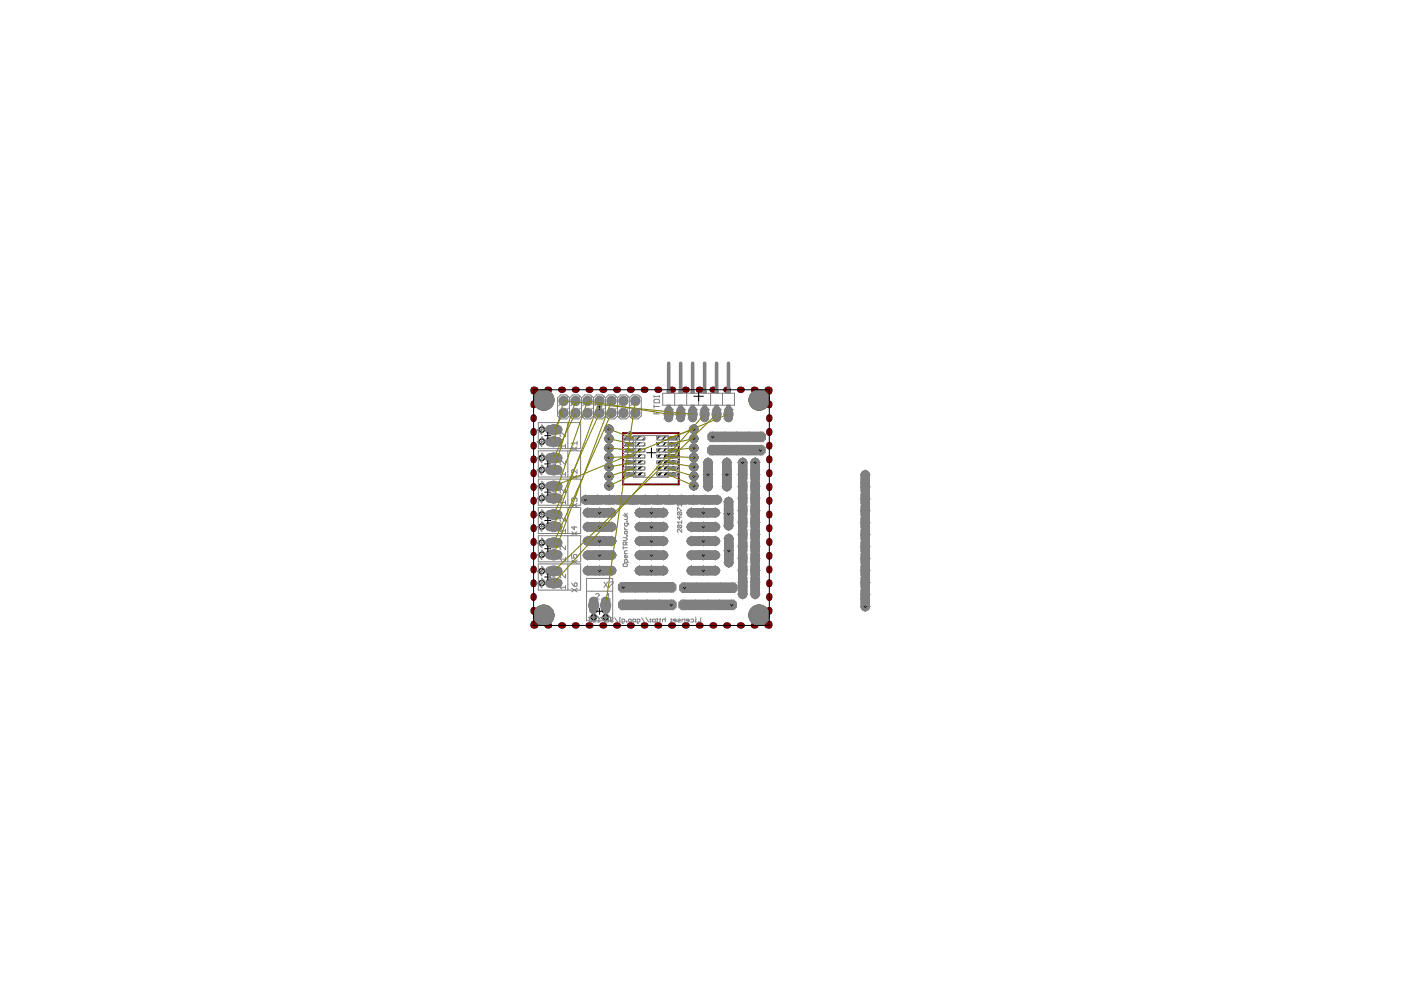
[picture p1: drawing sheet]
<svg xmlns="http://www.w3.org/2000/svg" width="297mm" height="210mm" viewBox="0 0 297 210" stroke-linecap="round" stroke-linejoin="round" font-family="sans-serif">
<g fill="none" stroke="#808080" stroke-width=".21">
<path d="M124.8 131h.3M125 131v.7l.1 .2 .3-.2M125.7 131v.7l.2 .2 .4-.2v-.7M126.7 131.9h.6M127.3 131.3l-.3-.3v.9M128.2 131h-.6l.6 .9M128.5 131v.9h.4l.2-.2-.2-.4h-.4M129.6 131.4l-.2 .2 .2 .3 .4-.2M129.6 131.4h.1M130 131.1l-.4-.1-.2 .1 .2 .3M130.3 131l.6 .9M131.3 131.9h.3"/>
<path d="M131.6 131h-.2v.9M131.9 131.9h.4l.2-.2-.2-.4h-.4v.7l.3 .2M132.8 131.7l.1 .2zM133.2 131.4l.5-.1 .1 .4-.4 .2zM134.2 131.4l.4-.1 .2 .4-.5 .2zM135.1 131.9h.4l.2-.2-.2-.4h-.4v.7l.3 .2M136 131l.6 .9M136.9 131l.6 .9M137.8 131.7l.2 .2zM137.8 131.3l.2 .1zM138.9 131.9h-.4l-.2-.5 .2-.1h.4v.9M139.2 131.3h.3"/>
<path d="M139.4 131.1v.6l-.2 .2M139.8 131.3h.3M140 131.1v.6l-.2 .2M141.1 131.4l-.5-.1-.1 .1v.5M141.1 131v.9M142.3 131.7l.1 .2zM142.3 131.3l.1 .1zM143.4 131.6h-.7l.2-.3 .5 .1-.2 .5h-.3M143.7 131.3h.4l.2 .1-.6 .3 .1 .2h.5M144.6 131.9v-.5l.1-.1h.5v.6M146.1 131.6h-.6l.2-.3 .4 .1v.3l-.4 .2M146.4 131.3h.5l.1 .1-.1 .5h-.5"/>
<path d="M147.3 131.9h.4M147.5 130.8v.2M147.7 131.3h-.2v.6M148.6 131v.9h-.6"/>
</g>
<g fill="#808080" stroke="#808080" stroke-width=".21">
<path d="M182.7 126.4a.9 .9 0 0 1 1-.3 .9 .9 0 0 1 .6 .7v1.9a.9 .9 0 0 1-.8 .8 .9 .9 0 0 1-.9-.8v-1.9z"/>
<path d="M182.7 124.7a.9 .9 0 0 1 1-.3 .9 .9 0 0 1 .6 .7v1.9a.9 .9 0 0 1-.8 .8 .9 .9 0 0 1-.9-.8v-1.9z"/>
<path d="M182.7 122.2a.9 .9 0 0 1 1-.4 .9 .9 0 0 1 .6 .8v1.9a.9 .9 0 0 1-.8 .8 .9 .9 0 0 1-.9-.8v-1.9z"/>
<path d="M182.7 119.6a.9 .9 0 0 1 1-.3 .9 .9 0 0 1 .6 .7v2a.9 .9 0 0 1-.8 .7 .9 .9 0 0 1-.9-.7v-2z"/>
<path d="M182.7 117.1a.9 .9 0 0 1 1-.3 .9 .9 0 0 1 .6 .7v1.9a.9 .9 0 0 1-.8 .8 .9 .9 0 0 1-.9-.8v-1.9z"/>
<path d="M182.7 114.5a.9 .9 0 0 1 1-.3 .9 .9 0 0 1 .6 .8v1.9a.9 .9 0 0 1-.8 .8 .9 .9 0 0 1-.9-.8v-1.9z"/>
<path d="M182.7 112a.9 .9 0 0 1 1-.3 .9 .9 0 0 1 .6 .7v1.9a.9 .9 0 0 1-.8 .8 .9 .9 0 0 1-.9-.8v-1.9z"/>
<path d="M182.7 109.5a.9 .9 0 0 1 1-.4 .9 .9 0 0 1 .6 .8v1.9a.9 .9 0 0 1-.8 .8 .9 .9 0 0 1-.9-.8v-1.9z"/>
<path d="M182.7 106.9a.9 .9 0 0 1 1-.3 .9 .9 0 0 1 .6 .7v2a.9 .9 0 0 1-.8 .7 .9 .9 0 0 1-.9-.7v-2z"/>
<path d="M182.7 104.4a.9 .9 0 0 1 1-.3 .9 .9 0 0 1 .6 .7v1.9a.9 .9 0 0 1-.8 .8 .9 .9 0 0 1-.9-.8v-1.9z"/>
<path d="M182.7 100.1a.9 .9 0 0 1 1-.3 .9 .9 0 0 1 .6 .8v1.9a.9 .9 0 0 1-.8 .8 .9 .9 0 0 1-.9-.8v-1.9z"/>
<path d="M182.7 101.8a.9 .9 0 0 1 1-.3 .9 .9 0 0 1 .6 .8v1.9a.9 .9 0 0 1-.8 .8 .9 .9 0 0 1-.9-.8v-1.9z"/>
<path d="M153.8 109.2a.9 .9 0 0 1 .9-.3 .9 .9 0 0 1 .7 .8v1.9a.9 .9 0 0 1-.9 .8 .9 .9 0 0 1-.9-.8v-1.9z"/>
<path d="M153.8 105.8a.9 .9 0 0 1 .9-.3 .9 .9 0 0 1 .7 .8v1.9a.9 .9 0 0 1-.9 .8 .9 .9 0 0 1-.9-.8v-1.9z"/>
<path d="M153.8 107.5a.9 .9 0 0 1 .9-.3 .9 .9 0 0 1 .7 .7v2a.9 .9 0 0 1-.9 .8 .9 .9 0 0 1-.9-.8v-2z"/>
<path d="M159.4 97.5a.9 .9 0 0 1 .9-.3 .9 .9 0 0 1 .7 .7v2a.9 .9 0 0 1-.9 .7 .9 .9 0 0 1-.9-.7v-2z"/>
<path d="M159.4 99.2a.9 .9 0 0 1 .9-.3 .9 .9 0 0 1 .7 .8v1.9a.9 .9 0 0 1-.9 .7 .9 .9 0 0 1-.9-.7v-1.9z"/>
<path d="M159.4 101.8a.9 .9 0 0 1 .9-.3 .9 .9 0 0 1 .7 .7v1.9a.9 .9 0 0 1-.9 .8 .9 .9 0 0 1-.9-.8v-1.9z"/>
<path d="M159.6 104.1a.91 .91 0 0 1 1.4 .6v2a.9 .9 0 0 1-.9 .7 .9 .9 0 0 1-.9-.7v-2z"/>
<path d="M159.6 106.7a.91 .91 0 0 1 1.4 .6v1.9a.9 .9 0 0 1-.9 .8 .9 .9 0 0 1-.9-.8v-1.9z"/>
<path d="M159.6 109.2a.91 .91 0 0 1 1.4 .6v1.9a.9 .9 0 0 1-.9 .8 .9 .9 0 0 1-.9-.8v-1.9z"/>
<path d="M159.6 111.7a.91 .91 0 0 1 1.4 .6v2a.9 .9 0 0 1-.9 .7 .9 .9 0 0 1-.9-.7v-2z"/>
<path d="M159.6 114.3a.91 .91 0 0 1 1.4 .6v1.9a.9 .9 0 0 1-.9 .8 .9 .9 0 0 1-.9-.8v-1.9z"/>
<path d="M159.6 116.8a.91 .91 0 0 1 1.4 .6v1.9a.9 .9 0 0 1-.9 .8 .9 .9 0 0 1-.9-.8v-1.9z"/>
<path d="M159.4 119.5a.9 .9 0 0 1 .9-.3 .9 .9 0 0 1 .7 .8v1.9a.9 .9 0 0 1-.9 .7 .9 .9 0 0 1-.9-.7v-1.9z"/>
<path d="M159.4 123.8a.9 .9 0 0 1 .9-.4 .9 .9 0 0 1 .7 .8v1.9a.9 .9 0 0 1-.9 .8 .9 .9 0 0 1-.9-.8v-1.9z"/>
<path d="M159.4 122.1a.9 .9 0 0 1 .9-.4 .9 .9 0 0 1 .7 .8v1.9a.9 .9 0 0 1-.9 .8 .9 .9 0 0 1-.9-.8v-1.9z"/>
<path d="M123.4 105.4l.6-.3h1.9a.9 .9 0 0 1 .8 .9 .9 .9 0 0 1-.8 .9h-1.9a.91 .91 0 0 1-.6-1.5z"/>
<path d="M125.1 105.4l.6-.3h1.9a.9 .9 0 0 1 .8 .9 .9 .9 0 0 1-.8 .9h-1.9a.91 .91 0 0 1-.6-1.5z"/>
<path d="M127.7 105.4l.5-.3h2a.9 .9 0 0 1 .7 .9 .9 .9 0 0 1-.7 .9h-2a.91 .91 0 0 1-.5-1.5z"/>
<path d="M130.2 105.4l.6-.3h1.9a.9 .9 0 0 1 .8 .9 .9 .9 0 0 1-.8 .9h-1.9a.91 .91 0 0 1-.6-1.5z"/>
<path d="M132.7 105.4l.6-.3h2a.9 .9 0 0 1 .7 .9 .9 .9 0 0 1-.7 .9h-2a.91 .91 0 0 1-.6-1.5z"/>
<path d="M135.3 105.4l.5-.3h2a.9 .9 0 0 1 .8 .9 .9 .9 0 0 1-.8 .9h-2a.91 .91 0 0 1-.5-1.5z"/>
<path d="M137.8 105.4l.6-.3h1.9a.9 .9 0 0 1 .8 .9 .9 .9 0 0 1-.8 .9h-1.9a.91 .91 0 0 1-.6-1.5z"/>
<path d="M140.3 105.4l.6-.3h2a.9 .9 0 0 1 .7 .9 .9 .9 0 0 1-.7 .9h-2a.91 .91 0 0 1-.6-1.5z"/>
<path d="M142.9 105.4l.6-.3h1.9a.9 .9 0 0 1 .8 .9 .9 .9 0 0 1-.8 .9h-1.9a.91 .91 0 0 1-.6-1.5z"/>
<path d="M145.4 105.4l.6-.3h1.9a.9 .9 0 0 1 .8 .9 .9 .9 0 0 1-.8 .9h-1.9a.91 .91 0 0 1-.6-1.5z"/>
<path d="M149.6 105.4l.6-.3h2a.9 .9 0 0 1 .8 .9 .9 .9 0 0 1-.8 .9h-2a.91 .91 0 0 1-.6-1.5z"/>
<path d="M148 105.4l.5-.3h2a.9 .9 0 0 1 .7 .9 .9 .9 0 0 1-.7 .9h-2a.91 .91 0 0 1-.5-1.5z"/>
<path d="M149.4 100.9a.9 .9 0 0 1 .9-.3 .9 .9 0 0 1 .7 .8v1.9a.9 .9 0 0 1-.9 .8 .9 .9 0 0 1-.9-.8v-1.9z"/>
<path d="M149.4 97.5a.9 .9 0 0 1 .9-.3 .9 .9 0 0 1 .7 .8v1.9a.9 .9 0 0 1-.9 .8 .9 .9 0 0 1-.9-.8v-1.9z"/>
<path d="M149.4 99.3a.9 .9 0 0 1 .9-.4 .9 .9 0 0 1 .7 .8v1.9a.9 .9 0 0 1-.9 .8 .9 .9 0 0 1-.9-.8v-1.9z"/>
<path d="M123.9 111.2l.6-.4h1.9a.9 .9 0 0 1 .8 .9 .9 .9 0 0 1-.8 .9h-1.9a.91 .91 0 0 1-.6-1.4z"/>
<path d="M127.3 111.2l.6-.4h1.9a.9 .9 0 0 1 .8 .9 .9 .9 0 0 1-.8 .9h-1.9a.91 .91 0 0 1-.6-1.4z"/>
<path d="M125.6 111.2l.6-.4h1.9a.9 .9 0 0 1 .8 .9 .9 .9 0 0 1-.8 .9h-1.9a.91 .91 0 0 1-.6-1.4z"/>
<path d="M134.9 111.2l.6-.4h1.9a.9 .9 0 0 1 .8 .9 .9 .9 0 0 1-.8 .9h-1.9a.91 .91 0 0 1-.6-1.4z"/>
<path d="M138.3 111.2l.6-.4h1.9a.9 .9 0 0 1 .8 .9 .9 .9 0 0 1-.8 .9h-1.9a.91 .91 0 0 1-.6-1.4z"/>
<path d="M136.6 111.2l.6-.4h1.9a.9 .9 0 0 1 .8 .9 .9 .9 0 0 1-.8 .9h-1.9a.91 .91 0 0 1-.6-1.4z"/>
<path d="M134.9 114.2l.6-.4h1.9a.9 .9 0 0 1 .8 .9 .9 .9 0 0 1-.8 .9h-1.9a.91 .91 0 0 1-.6-1.4z"/>
<path d="M138.3 114.2l.6-.4h1.9a.9 .9 0 0 1 .8 .9 .9 .9 0 0 1-.8 .9h-1.9a.91 .91 0 0 1-.6-1.4z"/>
<path d="M136.6 114.2l.6-.4h1.9a.9 .9 0 0 1 .8 .9 .9 .9 0 0 1-.8 .9h-1.9a.91 .91 0 0 1-.6-1.4z"/>
<path d="M145.9 114.2l.6-.4h1.9a.9 .9 0 0 1 .7 .9 .9 .9 0 0 1-.7 .9h-1.9a.91 .91 0 0 1-.6-1.4z"/>
<path d="M149.3 114.2l.6-.4h1.9a.9 .9 0 0 1 .8 .9 .9 .9 0 0 1-.8 .9h-1.9a.91 .91 0 0 1-.6-1.4z"/>
<path d="M147.6 114.2l.5-.4h2a.9 .9 0 0 1 .7 .9 .9 .9 0 0 1-.7 .9h-2a.91 .91 0 0 1-.5-1.4z"/>
<path d="M153.4 100.9a.9 .9 0 0 1 .9-.3 .9 .9 0 0 1 .7 .8v1.9a.9 .9 0 0 1-.9 .8 .9 .9 0 0 1-.9-.8v-1.9z"/>
<path d="M153.4 97.5a.9 .9 0 0 1 .9-.3 .9 .9 0 0 1 .7 .8v1.9a.9 .9 0 0 1-.9 .8 .9 .9 0 0 1-.9-.8v-1.9z"/>
<path d="M153.4 99.3a.9 .9 0 0 1 .9-.4 .9 .9 0 0 1 .7 .8v1.9a.9 .9 0 0 1-.9 .8 .9 .9 0 0 1-.9-.8v-1.9z"/>
<path d="M153.8 113.7a.9 .9 0 0 1 .9-.4 .9 .9 0 0 1 .7 .8v1.9a.9 .9 0 0 1-.9 .8 .9 .9 0 0 1-.9-.8v-1.9z"/>
<path d="M153.8 117.1a.9 .9 0 0 1 .9-.4 .9 .9 0 0 1 .7 .8v1.9a.9 .9 0 0 1-.9 .8 .9 .9 0 0 1-.9-.8v-1.9z"/>
<path d="M153.8 115.4a.9 .9 0 0 1 .9-.4 .9 .9 0 0 1 .7 .8v1.9a.9 .9 0 0 1-.9 .8 .9 .9 0 0 1-.9-.8v-1.9z"/>
<path d="M123.9 114.2l.6-.4h1.9a.9 .9 0 0 1 .8 .9 .9 .9 0 0 1-.8 .9h-1.9a.91 .91 0 0 1-.6-1.4z"/>
<path d="M127.3 114.2l.6-.4h1.9a.9 .9 0 0 1 .8 .9 .9 .9 0 0 1-.8 .9h-1.9a.91 .91 0 0 1-.6-1.4z"/>
<path d="M125.6 114.2l.6-.4h1.9a.9 .9 0 0 1 .8 .9 .9 .9 0 0 1-.8 .9h-1.9a.91 .91 0 0 1-.6-1.4z"/>
<path d="M123.9 108.2l.6-.4h1.9a.9 .9 0 0 1 .8 .9 .9 .9 0 0 1-.8 .9h-1.9a.91 .91 0 0 1-.6-1.4z"/>
<path d="M127.3 108.2l.6-.4h1.9a.9 .9 0 0 1 .8 .9 .9 .9 0 0 1-.8 .9h-1.9a.91 .91 0 0 1-.6-1.4z"/>
<path d="M125.6 108.2l.6-.4h1.9a.9 .9 0 0 1 .8 .9 .9 .9 0 0 1-.8 .9h-1.9a.91 .91 0 0 1-.6-1.4z"/>
<path d="M134.9 108.2l.6-.4h1.9a.9 .9 0 0 1 .8 .9 .9 .9 0 0 1-.8 .9h-1.9a.91 .91 0 0 1-.6-1.4z"/>
<path d="M138.3 108.2l.6-.4h1.9a.9 .9 0 0 1 .8 .9 .9 .9 0 0 1-.8 .9h-1.9a.91 .91 0 0 1-.6-1.4z"/>
<path d="M136.6 108.2l.6-.4h1.9a.9 .9 0 0 1 .8 .9 .9 .9 0 0 1-.8 .9h-1.9a.91 .91 0 0 1-.6-1.4z"/>
<path d="M145.9 108.2l.6-.4h1.9a.9 .9 0 0 1 .7 .9 .9 .9 0 0 1-.7 .9h-1.9a.91 .91 0 0 1-.6-1.4z"/>
<path d="M149.3 108.2l.6-.4h1.9a.9 .9 0 0 1 .8 .9 .9 .9 0 0 1-.8 .9h-1.9a.91 .91 0 0 1-.6-1.4z"/>
<path d="M147.6 108.2l.5-.4h2a.9 .9 0 0 1 .7 .9 .9 .9 0 0 1-.7 .9h-2a.91 .91 0 0 1-.5-1.4z"/>
<path d="M149.3 111.2l.6-.4h1.9a.9 .9 0 0 1 .8 .9 .9 .9 0 0 1-.8 .9h-1.9a.91 .91 0 0 1-.6-1.4z"/>
<path d="M145.9 111.2l.6-.4h1.9a.9 .9 0 0 1 .7 .9 .9 .9 0 0 1-.7 .9h-1.9a.91 .91 0 0 1-.6-1.4z"/>
<path d="M147.6 111.2l.5-.4h2a.9 .9 0 0 1 .7 .9 .9 .9 0 0 1-.7 .9h-2a.91 .91 0 0 1-.5-1.4z"/>
<path d="M150.4 92.1l.6-.4h1.9a.9 .9 0 0 1 .8 .9 .9 .9 0 0 1-.8 .9h-1.9a.91 .91 0 0 1-.6-1.4z"/>
<path d="M152.1 92.1l.6-.4h1.9a.9 .9 0 0 1 .8 .9 .9 .9 0 0 1-.8 .9h-1.9a.91 .91 0 0 1-.6-1.4z"/>
<path d="M154.6 92.1l.6-.4h2a.9 .9 0 0 1 .7 .9 .9 .9 0 0 1-.7 .9h-2a.91 .91 0 0 1-.6-1.4z"/>
<path d="M158.9 92.1l.6-.4h1.9a.9 .9 0 0 1 .8 .9 .9 .9 0 0 1-.8 .9h-1.9a.91 .91 0 0 1-.6-1.4z"/>
<path d="M157.2 92.1l.6-.4h1.9a.9 .9 0 0 1 .8 .9 .9 .9 0 0 1-.8 .9h-1.9a.91 .91 0 0 1-.6-1.4z"/>
<path d="M131.4 124l.6-.4h1.9a.9 .9 0 0 1 .8 .9 .9 .9 0 0 1-.8 .9h-1.9a.91 .91 0 0 1-.6-1.4z"/>
<path d="M133.1 124l.6-.4h1.9a.9 .9 0 0 1 .8 .9 .9 .9 0 0 1-.8 .9h-1.9a.91 .91 0 0 1-.6-1.4z"/>
<path d="M135.6 124l.6-.4h2a.9 .9 0 0 1 .7 .9 .9 .9 0 0 1-.7 .9h-2a.91 .91 0 0 1-.6-1.4z"/>
<path d="M139.9 124l.6-.4h1.9a.9 .9 0 0 1 .8 .9 .9 .9 0 0 1-.8 .9h-1.9a.91 .91 0 0 1-.6-1.4z"/>
<path d="M138.2 124l.6-.4h1.9a.9 .9 0 0 1 .8 .9 .9 .9 0 0 1-.8 .9h-1.9a.91 .91 0 0 1-.6-1.4z"/>
<path d="M144.4 124.1l.6-.4h1.9a.9 .9 0 0 1 .8 .9 .9 .9 0 0 1-.8 .9h-1.9a.91 .91 0 0 1-.6-1.4z"/>
<path d="M146.1 124.1l.6-.4h1.9a.9 .9 0 0 1 .8 .9 .9 .9 0 0 1-.8 .9h-1.9a.91 .91 0 0 1-.6-1.4z"/>
<path d="M148.6 124.1l.6-.4h2a.9 .9 0 0 1 .7 .9 .9 .9 0 0 1-.7 .9h-2a.91 .91 0 0 1-.6-1.4z"/>
<path d="M152.9 124.1l.6-.4h1.9a.9 .9 0 0 1 .8 .9 .9 .9 0 0 1-.8 .9h-1.9a.91 .91 0 0 1-.6-1.4z"/>
<path d="M151.2 124.1l.6-.4h1.9a.9 .9 0 0 1 .8 .9 .9 .9 0 0 1-.8 .9h-1.9a.91 .91 0 0 1-.6-1.4z"/>
<path d="M152.7 127.7l.6-.3h1.9a.9 .9 0 0 1 .8 .8 .9 .9 0 0 1-.8 .9h-1.9a.91 .91 0 0 1-.6-1.4z"/>
<path d="M151 127.7l.6-.3h1.9a.9 .9 0 0 1 .8 .8 .9 .9 0 0 1-.8 .9h-1.9a.91 .91 0 0 1-.6-1.4z"/>
<path d="M148.5 127.7l.6-.3h1.9a.9 .9 0 0 1 .8 .8 .9 .9 0 0 1-.8 .9h-1.9a.91 .91 0 0 1-.6-1.4z"/>
<path d="M144.2 127.7l.6-.3h2a.9 .9 0 0 1 .7 .8 .9 .9 0 0 1-.7 .9h-2a.91 .91 0 0 1-.6-1.4z"/>
<path d="M145.9 127.7l.6-.3h2a.9 .9 0 0 1 .7 .8 .9 .9 0 0 1-.7 .9h-2a.91 .91 0 0 1-.6-1.4z"/>
<path d="M158.8 94.9l.6-.3h1.9a.9 .9 0 0 1 .8 .8 .9 .9 0 0 1-.8 .9h-1.9a.91 .91 0 0 1-.6-1.4z"/>
<path d="M157.1 94.9l.6-.3h1.9a.9 .9 0 0 1 .8 .8 .9 .9 0 0 1-.8 .9h-1.9a.91 .91 0 0 1-.6-1.4z"/>
<path d="M154.6 94.9l.6-.3h1.9a.9 .9 0 0 1 .7 .8 .9 .9 0 0 1-.7 .9h-1.9a.91 .91 0 0 1-.6-1.4z"/>
<path d="M150.3 94.9l.6-.3h1.9a.9 .9 0 0 1 .8 .8 .9 .9 0 0 1-.8 .9h-1.9a.91 .91 0 0 1-.6-1.4z"/>
<path d="M152 94.9l.6-.3h1.9a.9 .9 0 0 1 .8 .8 .9 .9 0 0 1-.8 .9h-1.9a.91 .91 0 0 1-.6-1.4z"/>
<path d="M139.9 127.7l.6-.3h2a.9 .9 0 0 1 .7 .8 .9 .9 0 0 1-.7 .9h-2a.91 .91 0 0 1-.6-1.4z"/>
<path d="M138.2 127.7l.6-.3h2a.9 .9 0 0 1 .7 .8 .9 .9 0 0 1-.7 .9h-2a.91 .91 0 0 1-.6-1.4z"/>
<path d="M135.7 127.7l.6-.3h1.9a.9 .9 0 0 1 .8 .8 .9 .9 0 0 1-.8 .9h-1.9a.91 .91 0 0 1-.6-1.4z"/>
<path d="M131.4 127.7l.6-.3h2a.9 .9 0 0 1 .7 .8 .9 .9 0 0 1-.7 .9h-2a.91 .91 0 0 1-.6-1.4z"/>
<path d="M133.2 127.7l.6-.3h1.9a.9 .9 0 0 1 .7 .8 .9 .9 0 0 1-.7 .9h-1.9a.91 .91 0 0 1-.6-1.4z"/>
<path d="M123.9 117.2l.6-.4h1.9a.9 .9 0 0 1 .8 .9 .9 .9 0 0 1-.8 .9h-1.9a.91 .91 0 0 1-.6-1.4z"/>
<path d="M127.3 117.2l.6-.4h1.9a.9 .9 0 0 1 .8 .9 .9 .9 0 0 1-.8 .9h-1.9a.91 .91 0 0 1-.6-1.4z"/>
<path d="M125.6 117.2l.6-.4h1.9a.9 .9 0 0 1 .8 .9 .9 .9 0 0 1-.8 .9h-1.9a.91 .91 0 0 1-.6-1.4z"/>
<path d="M134.9 117.2l.6-.4h1.9a.9 .9 0 0 1 .8 .9 .9 .9 0 0 1-.8 .9h-1.9a.91 .91 0 0 1-.6-1.4z"/>
<path d="M138.3 117.2l.6-.4h1.9a.9 .9 0 0 1 .8 .9 .9 .9 0 0 1-.8 .9h-1.9a.91 .91 0 0 1-.6-1.4z"/>
<path d="M136.6 117.2l.6-.4h1.9a.9 .9 0 0 1 .8 .9 .9 .9 0 0 1-.8 .9h-1.9a.91 .91 0 0 1-.6-1.4z"/>
<path d="M145.9 117.2l.6-.4h1.9a.9 .9 0 0 1 .7 .9 .9 .9 0 0 1-.7 .9h-1.9a.91 .91 0 0 1-.6-1.4z"/>
<path d="M149.3 117.2l.6-.4h1.9a.9 .9 0 0 1 .8 .9 .9 .9 0 0 1-.8 .9h-1.9a.91 .91 0 0 1-.6-1.4z"/>
<path d="M147.6 117.2l.5-.4h2a.9 .9 0 0 1 .7 .9 .9 .9 0 0 1-.7 .9h-2a.91 .91 0 0 1-.5-1.4z"/>
<path d="M123.9 120.4l.6-.3h1.9a.9 .9 0 0 1 .8 .9 .9 .9 0 0 1-.8 .9h-1.9a.91 .91 0 0 1-.6-1.5z"/>
<path d="M127.3 120.4l.6-.3h1.9a.9 .9 0 0 1 .8 .9 .9 .9 0 0 1-.8 .9h-1.9a.91 .91 0 0 1-.6-1.5z"/>
<path d="M125.6 120.4l.6-.3h1.9a.9 .9 0 0 1 .8 .9 .9 .9 0 0 1-.8 .9h-1.9a.91 .91 0 0 1-.6-1.5z"/>
<path d="M134.9 120.4l.6-.3h1.9a.9 .9 0 0 1 .8 .9 .9 .9 0 0 1-.8 .9h-1.9a.91 .91 0 0 1-.6-1.5z"/>
<path d="M138.3 120.4l.6-.3h1.9a.9 .9 0 0 1 .8 .9 .9 .9 0 0 1-.8 .9h-1.9a.91 .91 0 0 1-.6-1.5z"/>
<path d="M136.6 120.4l.6-.3h1.9a.9 .9 0 0 1 .8 .9 .9 .9 0 0 1-.8 .9h-1.9a.91 .91 0 0 1-.6-1.5z"/>
<path d="M145.9 120.4l.6-.3h1.9a.9 .9 0 0 1 .7 .9 .9 .9 0 0 1-.7 .9h-1.9a.91 .91 0 0 1-.6-1.5z"/>
<path d="M149.3 120.4l.6-.3h1.9a.9 .9 0 0 1 .8 .9 .9 .9 0 0 1-.8 .9h-1.9a.91 .91 0 0 1-.6-1.5z"/>
<path d="M147.6 120.4l.5-.3h2a.9 .9 0 0 1 .7 .9 .9 .9 0 0 1-.7 .9h-2a.91 .91 0 0 1-.5-1.5z"/>
<path d="M156.7 97.5a.9 .9 0 0 1 1-.3 .9 .9 0 0 1 .6 .7v2a.9 .9 0 0 1-.8 .7 .9 .9 0 0 1-.9-.7v-2z"/>
<path d="M156.7 99.2a.9 .9 0 0 1 1-.3 .9 .9 0 0 1 .6 .8v1.9a.9 .9 0 0 1-.8 .7 .9 .9 0 0 1-.9-.7v-1.9z"/>
<path d="M156.7 101.8a.9 .9 0 0 1 1-.3 .9 .9 0 0 1 .6 .7v1.9a.9 .9 0 0 1-.8 .8 .9 .9 0 0 1-.9-.8v-1.9z"/>
<path d="M156.7 104.3a.9 .9 0 0 1 1-.3 .9 .9 0 0 1 .6 .7v2a.9 .9 0 0 1-.8 .7 .9 .9 0 0 1-.9-.7v-2z"/>
<path d="M156.7 106.8a.9 .9 0 0 1 1-.3 .9 .9 0 0 1 .6 .8v1.9a.9 .9 0 0 1-.8 .8 .9 .9 0 0 1-.9-.8v-1.9z"/>
<path d="M156.7 109.4a.9 .9 0 0 1 1-.4 .9 .9 0 0 1 .6 .8v1.9a.9 .9 0 0 1-.8 .8 .9 .9 0 0 1-.9-.8v-1.9z"/>
<path d="M156.7 111.9a.9 .9 0 0 1 1-.3 .9 .9 0 0 1 .6 .7v2a.9 .9 0 0 1-.8 .7 .9 .9 0 0 1-.9-.7v-2z"/>
<path d="M156.7 114.4a.9 .9 0 0 1 1-.3 .9 .9 0 0 1 .6 .8v1.9a.9 .9 0 0 1-.8 .8 .9 .9 0 0 1-.9-.8v-1.9z"/>
<path d="M156.7 117a.9 .9 0 0 1 1-.3 .9 .9 0 0 1 .6 .7v1.9a.9 .9 0 0 1-.8 .8 .9 .9 0 0 1-.9-.8v-1.9z"/>
<path d="M156.7 119.5a.9 .9 0 0 1 1-.3 .9 .9 0 0 1 .6 .8v1.9a.9 .9 0 0 1-.8 .7 .9 .9 0 0 1-.9-.7v-1.9z"/>
<path d="M156.7 123.8a.9 .9 0 0 1 1-.4 .9 .9 0 0 1 .6 .8v1.9a.9 .9 0 0 1-.8 .8 .9 .9 0 0 1-.9-.8v-1.9z"/>
<path d="M156.7 122.1a.9 .9 0 0 1 1-.4 .9 .9 0 0 1 .6 .8v1.9a.9 .9 0 0 1-.8 .8 .9 .9 0 0 1-.9-.8v-1.9z"/>
<path d="M141.1 86.6a.82 .82 0 0 1 .9-.3 .82 .82 0 0 1 .6 .7v1.7a.82 .82 0 0 1-.8 .7 .82 .82 0 0 1-.8-.7v-1.7z"/>
<path d="M143.7 86.6a.82 .82 0 0 1 .8-.3 .82 .82 0 0 1 .6 .7v1.7a.82 .82 0 0 1-.8 .7 .82 .82 0 0 1-.8-.7v-1.7z"/>
<path d="M146.2 86.6a.82 .82 0 0 1 .9-.3 .82 .82 0 0 1 .6 .7v1.7a.82 .82 0 0 1-.8 .7 .82 .82 0 0 1-.9-.7v-1.7z"/>
<path d="M148.8 86.6a.82 .82 0 0 1 .8-.3 .82 .82 0 0 1 .6 .7v1.7a.82 .82 0 0 1-.8 .7 .82 .82 0 0 1-.8-.7v-1.7z"/>
<path d="M151.3 86.6a.82 .82 0 0 1 .9-.3 .82 .82 0 0 1 .6 .7v1.7a.82 .82 0 0 1-.9 .7 .82 .82 0 0 1-.8-.7v-1.7z"/>
<path d="M153.8 86.6a.82 .82 0 0 1 .9-.3 .82 .82 0 0 1 .6 .7v1.7a.82 .82 0 0 1-.8 .7 .82 .82 0 0 1-.9-.7v-1.7z"/>
<path d="M115.9 93.1l.6-.3h1.9a.89 .89 0 0 1 .7 .9 .89 .89 0 0 1-.7 .8h-1.9a.89 .89 0 0 1-.6-1.4z"/>
<path d="M115.9 90.6l.6-.4h1.9a.89 .89 0 0 1 .7 .9 .89 .89 0 0 1-.7 .9h-1.9a.89 .89 0 0 1-.6-1.4z"/>
<path d="M115.9 99.1l.6-.3h1.9a.89 .89 0 0 1 .7 .8 .89 .89 0 0 1-.7 .9h-1.9a.89 .89 0 0 1-.6-1.4z"/>
<path d="M115.9 96.6l.6-.4h1.9a.89 .89 0 0 1 .7 .9 .89 .89 0 0 1-.7 .9h-1.9a.89 .89 0 0 1-.6-1.4z"/>
<path d="M115.9 105.1l.6-.3h1.9a.89 .89 0 0 1 .7 .8 .89 .89 0 0 1-.7 .9h-1.9a.89 .89 0 0 1-.6-1.4z"/>
<path d="M115.9 102.6l.6-.4h1.9a.89 .89 0 0 1 .7 .9 .89 .89 0 0 1-.7 .9h-1.9a.89 .89 0 0 1-.6-1.4z"/>
<path d="M115.9 111.1l.6-.3h1.9a.89 .89 0 0 1 .7 .8 .89 .89 0 0 1-.7 .9h-1.9a.89 .89 0 0 1-.6-1.4z"/>
<path d="M115.9 108.6l.6-.4h1.9a.89 .89 0 0 1 .7 .9 .89 .89 0 0 1-.7 .9h-1.9a.89 .89 0 0 1-.6-1.4z"/>
<path d="M115.9 117.1l.6-.3h1.9a.89 .89 0 0 1 .7 .8 .89 .89 0 0 1-.7 .9h-1.9a.89 .89 0 0 1-.6-1.4z"/>
<path d="M115.9 114.6l.6-.4h1.9a.89 .89 0 0 1 .7 .9 .89 .89 0 0 1-.7 .9h-1.9a.89 .89 0 0 1-.6-1.4z"/>
<path d="M115.9 123.1l.6-.4h1.9a.89 .89 0 0 1 .7 .9 .89 .89 0 0 1-.7 .9h-1.9a.89 .89 0 0 1-.6-1.4z"/>
<path d="M115.9 120.5l.6-.3h1.9a.89 .89 0 0 1 .7 .9 .89 .89 0 0 1-.7 .9h-1.9a.89 .89 0 0 1-.6-1.5z"/>
<path d="M127.7 127a.89 .89 0 0 1 .9-.3 .89 .89 0 0 1 .7 .7v1.9a.89 .89 0 0 1-.9 .8 .89 .89 0 0 1-.9-.8v-1.9z"/>
<path d="M125.2 127a.89 .89 0 0 1 .9-.3 .89 .89 0 0 1 .6 .7v1.9a.89 .89 0 0 1-.8 .8 .89 .89 0 0 1-.9-.8v-1.9z"/>
<circle cx="119.5" cy="87.5" r=".87"/>
<circle cx="119.5" cy="85" r=".87"/>
<circle cx="122" cy="87.5" r=".87"/>
<circle cx="122" cy="85" r=".87"/>
<circle cx="124.6" cy="87.5" r=".87"/>
<circle cx="124.6" cy="85" r=".87"/>
<circle cx="127.1" cy="87.5" r=".87"/>
<circle cx="127.1" cy="85" r=".87"/>
<circle cx="129.6" cy="87.5" r=".87"/>
<circle cx="129.6" cy="85" r=".87"/>
<circle cx="132.2" cy="87.5" r=".87"/>
<circle cx="132.2" cy="85" r=".87"/>
<circle cx="134.7" cy="87.5" r=".87"/>
<circle cx="134.7" cy="85" r=".87"/>
</g>
<g fill="#808080" stroke="#808080" stroke-width=".21">
<circle cx="129.1" cy="91" r=".89"/>
<circle cx="129.1" cy="93" r=".89"/>
<circle cx="129.1" cy="95" r=".89"/>
<circle cx="129.1" cy="97" r=".89"/>
<circle cx="129.1" cy="99" r=".89"/>
<circle cx="129.1" cy="101" r=".89"/>
<circle cx="129.1" cy="103" r=".89"/>
<circle cx="147.1" cy="103" r=".89"/>
<circle cx="147.1" cy="101" r=".89"/>
<circle cx="147.1" cy="99" r=".89"/>
<circle cx="147.1" cy="97" r=".89"/>
<circle cx="147.1" cy="95" r=".89"/>
<circle cx="147.1" cy="93" r=".89"/>
<circle cx="147.1" cy="91" r=".89"/>
<circle cx="114.9" cy="93.6" r=".59"/>
<circle cx="114.9" cy="91.1" r=".59"/>
<circle cx="114.9" cy="99.6" r=".59"/>
<circle cx="114.9" cy="97.1" r=".59"/>
<circle cx="114.9" cy="105.6" r=".59"/>
<circle cx="114.9" cy="103.1" r=".59"/>
<circle cx="114.9" cy="111.6" r=".59"/>
<circle cx="114.9" cy="109.1" r=".59"/>
<circle cx="114.9" cy="117.6" r=".59"/>
<circle cx="114.9" cy="115.1" r=".59"/>
<circle cx="114.9" cy="123.6" r=".59"/>
<circle cx="114.9" cy="121.1" r=".59"/>
<circle cx="128.4" cy="130.9" r=".59"/>
<circle cx="125.9" cy="130.9" r=".59"/>
<circle cx="115.3" cy="84.8" r="2.16"/>
<circle cx="161" cy="84.8" r="2.16"/>
<circle cx="115.3" cy="130.5" r="2.16"/>
<circle cx="160.9" cy="130.4" r="2.16"/>
</g>
<g fill="none" stroke="#000080" stroke-width="1.3">
<path d="M113.1 85.6v.3M113.1 88.5v.4M113.1 91.4v.4M113.1 94.3v.4M113.1 97.2v.4M113.5 82.6h-.4v.4M116.1 82.6h.3M119 82.6h.4M121.9 82.6h.4M124.8 82.6h.4M127.7 82.6h.4M130.6 82.6h.4"/>
<path d="M133.6 82.6h.3M136.5 82.6h.3M139.4 82.6h.4M142.3 82.6h.4M145.2 82.6h.4M148.1 82.6h.4M151.1 82.6h.3M154 82.6h.3M156.9 82.6h.4M159.8 82.6h.4M162.7 82.6h.4v.4M163.1 85.6v.3"/>
<path d="M163.1 88.5v.4M163.1 91.4v.4M163.1 94.3v.4M163.1 97.2v.4M113.1 100.1v.4M113.1 103.1v.3M113.1 106v.4M113.1 108.9v.4M113.1 111.8v.4M113.1 114.7v.4M113.1 117.6v.4M163.1 100.1v.4"/>
<path d="M163.1 103.1v.3M163.1 106v.4M163.1 108.9v.4M163.1 111.8v.4M163.1 114.7v.4M163.1 117.6v.4M113.1 132.2v.4h.4M113.1 120.6v.3M113.1 123.5v.4M113.1 126.4v.4M113.1 129.3v.4M116.1 132.6h.3"/>
<path d="M119 132.6h.4M121.9 132.6h.4M124.8 132.6h.4M127.7 132.6h.4M130.6 132.6h.4M133.6 132.6h.3M136.5 132.6h.3M139.4 132.6h.4M142.3 132.6h.4M145.2 132.6h.4M148.1 132.6h.4M151.1 132.6h.3"/>
<path d="M154 132.6h.3M156.9 132.6h.4M159.8 132.6h.4M163.1 132.2v.4h-.4M163.1 120.6v.3M163.1 123.5v.4M163.1 126.4v.4M163.1 129.3v.4"/>
</g>
<path d="M183.5 126.9v1.7" fill="none" stroke="#008000" stroke-width="1.7"/>
<circle cx="183.5" cy="128.6" r=".4" fill="#fff" stroke="#000" stroke-width=".21"/>
<path d="M183.5 125.2v1.7" fill="none" stroke="#008000" stroke-width="1.7"/>
<circle cx="183.5" cy="126.1" r=".4" fill="#fff" stroke="#000" stroke-width=".21"/>
<path d="M183.5 122.7v1.7" fill="none" stroke="#008000" stroke-width="1.7"/>
<circle cx="183.5" cy="123.5" r=".4" fill="#fff" stroke="#000" stroke-width=".21"/>
<path d="M183.5 120.2v1.6" fill="none" stroke="#008000" stroke-width="1.7"/>
<circle cx="183.5" cy="121" r=".4" fill="#fff" stroke="#000" stroke-width=".21"/>
<path d="M183.5 117.6v1.7" fill="none" stroke="#008000" stroke-width="1.7"/>
<circle cx="183.5" cy="118.4" r=".4" fill="#fff" stroke="#000" stroke-width=".21"/>
<path d="M183.5 115.1v1.7" fill="none" stroke="#008000" stroke-width="1.7"/>
<circle cx="183.5" cy="115.9" r=".4" fill="#fff" stroke="#000" stroke-width=".21"/>
<path d="M183.5 112.5v1.7" fill="none" stroke="#008000" stroke-width="1.7"/>
<circle cx="183.5" cy="113.4" r=".4" fill="#fff" stroke="#000" stroke-width=".21"/>
<path d="M183.5 110v1.7" fill="none" stroke="#008000" stroke-width="1.7"/>
<circle cx="183.5" cy="110.8" r=".4" fill="#fff" stroke="#000" stroke-width=".21"/>
<path d="M183.5 107.5v1.6" fill="none" stroke="#008000" stroke-width="1.7"/>
<circle cx="183.5" cy="108.3" r=".4" fill="#fff" stroke="#000" stroke-width=".21"/>
<path d="M183.5 104.9v1.7" fill="none" stroke="#008000" stroke-width="1.7"/>
<circle cx="183.5" cy="105.8" r=".4" fill="#fff" stroke="#000" stroke-width=".21"/>
<path d="M183.5 100.7v1.7" fill="none" stroke="#008000" stroke-width="1.7"/>
<circle cx="183.5" cy="100.7" r=".4" fill="#fff" stroke="#000" stroke-width=".21"/>
<path d="M183.5 102.4v1.7" fill="none" stroke="#008000" stroke-width="1.7"/>
<circle cx="183.5" cy="103.2" r=".4" fill="#fff" stroke="#000" stroke-width=".21"/>
<path d="M154.5 109.8v1.7" fill="none" stroke="#008000" stroke-width="1.7"/>
<circle cx="154.5" cy="111.5" r=".4" fill="#fff" stroke="#000" stroke-width=".21"/>
<path d="M154.5 106.4v1.7" fill="none" stroke="#008000" stroke-width="1.7"/>
<circle cx="154.5" cy="106.4" r=".4" fill="#fff" stroke="#000" stroke-width=".21"/>
<path d="M154.5 108.1v1.7" fill="none" stroke="#008000" stroke-width="1.7"/>
<circle cx="154.5" cy="108.9" r=".4" fill="#fff" stroke="#000" stroke-width=".21"/>
<path d="M160.1 98.1v1.6" fill="none" stroke="#008000" stroke-width="1.7"/>
<circle cx="160.1" cy="98.1" r=".4" fill="#fff" stroke="#000" stroke-width=".21"/>
<path d="M160.1 99.8v1.7" fill="none" stroke="#008000" stroke-width="1.7"/>
<circle cx="160.1" cy="100.6" r=".4" fill="#fff" stroke="#000" stroke-width=".21"/>
<path d="M160.1 102.3v1.7" fill="none" stroke="#008000" stroke-width="1.7"/>
<circle cx="160.1" cy="103.1" r=".4" fill="#fff" stroke="#000" stroke-width=".21"/>
<path d="M160.1 104.8v1.7" fill="none" stroke="#008000" stroke-width="1.7"/>
<circle cx="160.1" cy="105.7" r=".4" fill="#fff" stroke="#000" stroke-width=".21"/>
<path d="M160.1 107.4v1.7" fill="none" stroke="#008000" stroke-width="1.7"/>
<circle cx="160.1" cy="108.2" r=".4" fill="#fff" stroke="#000" stroke-width=".21"/>
<path d="M160.1 109.9v1.7" fill="none" stroke="#008000" stroke-width="1.7"/>
<circle cx="160.1" cy="110.8" r=".4" fill="#fff" stroke="#000" stroke-width=".21"/>
<path d="M160.1 112.5v1.6" fill="none" stroke="#008000" stroke-width="1.7"/>
<circle cx="160.1" cy="113.3" r=".4" fill="#fff" stroke="#000" stroke-width=".21"/>
<path d="M160.1 115v1.7" fill="none" stroke="#008000" stroke-width="1.7"/>
<circle cx="160.1" cy="115.8" r=".4" fill="#fff" stroke="#000" stroke-width=".21"/>
<path d="M160.1 117.5v1.7" fill="none" stroke="#008000" stroke-width="1.7"/>
<circle cx="160.1" cy="118.4" r=".4" fill="#fff" stroke="#000" stroke-width=".21"/>
<path d="M160.1 120.1v1.7" fill="none" stroke="#008000" stroke-width="1.7"/>
<circle cx="160.1" cy="120.9" r=".4" fill="#fff" stroke="#000" stroke-width=".21"/>
<path d="M160.1 124.3v1.7" fill="none" stroke="#008000" stroke-width="1.7"/>
<circle cx="160.1" cy="126" r=".4" fill="#fff" stroke="#000" stroke-width=".21"/>
<path d="M160.1 122.6v1.7" fill="none" stroke="#008000" stroke-width="1.7"/>
<circle cx="160.1" cy="123.5" r=".4" fill="#fff" stroke="#000" stroke-width=".21"/>
<path d="M124.1 106h1.7" fill="none" stroke="#008000" stroke-width="1.7"/>
<circle cx="124.1" cy="106" r=".4" fill="#fff" stroke="#000" stroke-width=".21"/>
<path d="M125.8 106h1.7" fill="none" stroke="#008000" stroke-width="1.7"/>
<circle cx="126.7" cy="106" r=".4" fill="#fff" stroke="#000" stroke-width=".21"/>
<path d="M128.4 106h1.6" fill="none" stroke="#008000" stroke-width="1.7"/>
<circle cx="129.2" cy="106" r=".4" fill="#fff" stroke="#000" stroke-width=".21"/>
<path d="M130.9 106h1.7" fill="none" stroke="#008000" stroke-width="1.7"/>
<circle cx="131.7" cy="106" r=".4" fill="#fff" stroke="#000" stroke-width=".21"/>
<path d="M133.5 106h1.6" fill="none" stroke="#008000" stroke-width="1.7"/>
<circle cx="134.3" cy="106" r=".4" fill="#fff" stroke="#000" stroke-width=".21"/>
<path d="M136 106h1.7" fill="none" stroke="#008000" stroke-width="1.7"/>
<circle cx="136.8" cy="106" r=".4" fill="#fff" stroke="#000" stroke-width=".21"/>
<path d="M138.5 106h1.7" fill="none" stroke="#008000" stroke-width="1.7"/>
<circle cx="139.4" cy="106" r=".4" fill="#fff" stroke="#000" stroke-width=".21"/>
<path d="M141.1 106h1.6" fill="none" stroke="#008000" stroke-width="1.7"/>
<circle cx="141.9" cy="106" r=".4" fill="#fff" stroke="#000" stroke-width=".21"/>
<path d="M143.6 106h1.7" fill="none" stroke="#008000" stroke-width="1.7"/>
<circle cx="144.4" cy="106" r=".4" fill="#fff" stroke="#000" stroke-width=".21"/>
<path d="M146.1 106h1.7" fill="none" stroke="#008000" stroke-width="1.7"/>
<circle cx="147" cy="106" r=".4" fill="#fff" stroke="#000" stroke-width=".21"/>
<path d="M150.4 106h1.7" fill="none" stroke="#008000" stroke-width="1.7"/>
<circle cx="152.1" cy="106" r=".4" fill="#fff" stroke="#000" stroke-width=".21"/>
<path d="M148.7 106h1.6" fill="none" stroke="#008000" stroke-width="1.7"/>
<circle cx="149.5" cy="106" r=".4" fill="#fff" stroke="#000" stroke-width=".21"/>
<path d="M150.1 101.5v1.7" fill="none" stroke="#008000" stroke-width="1.7"/>
<circle cx="150.1" cy="103.2" r=".4" fill="#fff" stroke="#000" stroke-width=".21"/>
<path d="M150.1 98.1v1.7" fill="none" stroke="#008000" stroke-width="1.7"/>
<circle cx="150.1" cy="98.1" r=".4" fill="#fff" stroke="#000" stroke-width=".21"/>
<path d="M150.1 99.8v1.7" fill="none" stroke="#008000" stroke-width="1.7"/>
<circle cx="150.1" cy="100.6" r=".4" fill="#fff" stroke="#000" stroke-width=".21"/>
<path d="M124.6 111.7h1.7" fill="none" stroke="#008000" stroke-width="1.7"/>
<circle cx="124.6" cy="111.7" r=".4" fill="#fff" stroke="#000" stroke-width=".21"/>
<path d="M128 111.7h1.7" fill="none" stroke="#008000" stroke-width="1.7"/>
<circle cx="129.7" cy="111.7" r=".4" fill="#fff" stroke="#000" stroke-width=".21"/>
<path d="M126.3 111.7h1.7" fill="none" stroke="#008000" stroke-width="1.7"/>
<circle cx="127.1" cy="111.7" r=".4" fill="#fff" stroke="#000" stroke-width=".21"/>
<path d="M135.6 111.7h1.7" fill="none" stroke="#008000" stroke-width="1.7"/>
<circle cx="135.6" cy="111.7" r=".4" fill="#fff" stroke="#000" stroke-width=".21"/>
<path d="M139 111.7h1.7" fill="none" stroke="#008000" stroke-width="1.7"/>
<circle cx="140.7" cy="111.7" r=".4" fill="#fff" stroke="#000" stroke-width=".21"/>
<path d="M137.3 111.7h1.7" fill="none" stroke="#008000" stroke-width="1.7"/>
<circle cx="138.1" cy="111.7" r=".4" fill="#fff" stroke="#000" stroke-width=".21"/>
<path d="M135.6 114.7h1.7" fill="none" stroke="#008000" stroke-width="1.7"/>
<circle cx="135.6" cy="114.7" r=".4" fill="#fff" stroke="#000" stroke-width=".21"/>
<path d="M139 114.7h1.7" fill="none" stroke="#008000" stroke-width="1.7"/>
<circle cx="140.7" cy="114.7" r=".4" fill="#fff" stroke="#000" stroke-width=".21"/>
<path d="M137.3 114.7h1.7" fill="none" stroke="#008000" stroke-width="1.7"/>
<circle cx="138.1" cy="114.7" r=".4" fill="#fff" stroke="#000" stroke-width=".21"/>
<path d="M146.6 114.7h1.7" fill="none" stroke="#008000" stroke-width="1.7"/>
<circle cx="146.6" cy="114.7" r=".4" fill="#fff" stroke="#000" stroke-width=".21"/>
<path d="M150 114.7h1.7" fill="none" stroke="#008000" stroke-width="1.7"/>
<circle cx="151.7" cy="114.7" r=".4" fill="#fff" stroke="#000" stroke-width=".21"/>
<path d="M148.3 114.7h1.6" fill="none" stroke="#008000" stroke-width="1.7"/>
<circle cx="149.1" cy="114.7" r=".4" fill="#fff" stroke="#000" stroke-width=".21"/>
<path d="M154.1 101.5v1.7" fill="none" stroke="#008000" stroke-width="1.7"/>
<circle cx="154.1" cy="103.2" r=".4" fill="#fff" stroke="#000" stroke-width=".21"/>
<path d="M154.1 98.1v1.7" fill="none" stroke="#008000" stroke-width="1.7"/>
<circle cx="154.1" cy="98.1" r=".4" fill="#fff" stroke="#000" stroke-width=".21"/>
<path d="M154.1 99.8v1.7" fill="none" stroke="#008000" stroke-width="1.7"/>
<circle cx="154.1" cy="100.6" r=".4" fill="#fff" stroke="#000" stroke-width=".21"/>
<path d="M154.5 114.2v1.7" fill="none" stroke="#008000" stroke-width="1.7"/>
<circle cx="154.5" cy="114.2" r=".4" fill="#fff" stroke="#000" stroke-width=".21"/>
<path d="M154.5 117.6v1.7" fill="none" stroke="#008000" stroke-width="1.7"/>
<circle cx="154.5" cy="119.3" r=".4" fill="#fff" stroke="#000" stroke-width=".21"/>
<path d="M154.5 115.9v1.7" fill="none" stroke="#008000" stroke-width="1.7"/>
<circle cx="154.5" cy="116.8" r=".4" fill="#fff" stroke="#000" stroke-width=".21"/>
<path d="M124.6 114.7h1.7" fill="none" stroke="#008000" stroke-width="1.7"/>
<circle cx="124.6" cy="114.7" r=".4" fill="#fff" stroke="#000" stroke-width=".21"/>
<path d="M128 114.7h1.7" fill="none" stroke="#008000" stroke-width="1.7"/>
<circle cx="129.7" cy="114.7" r=".4" fill="#fff" stroke="#000" stroke-width=".21"/>
<path d="M126.3 114.7h1.7" fill="none" stroke="#008000" stroke-width="1.7"/>
<circle cx="127.1" cy="114.7" r=".4" fill="#fff" stroke="#000" stroke-width=".21"/>
<path d="M124.6 108.7h1.7" fill="none" stroke="#008000" stroke-width="1.7"/>
<circle cx="124.6" cy="108.7" r=".4" fill="#fff" stroke="#000" stroke-width=".21"/>
<path d="M128 108.7h1.7" fill="none" stroke="#008000" stroke-width="1.7"/>
<circle cx="129.7" cy="108.7" r=".4" fill="#fff" stroke="#000" stroke-width=".21"/>
<path d="M126.3 108.7h1.7" fill="none" stroke="#008000" stroke-width="1.7"/>
<circle cx="127.1" cy="108.7" r=".4" fill="#fff" stroke="#000" stroke-width=".21"/>
<path d="M135.6 108.7h1.7" fill="none" stroke="#008000" stroke-width="1.7"/>
<circle cx="135.6" cy="108.7" r=".4" fill="#fff" stroke="#000" stroke-width=".21"/>
<path d="M139 108.7h1.7" fill="none" stroke="#008000" stroke-width="1.7"/>
<circle cx="140.7" cy="108.7" r=".4" fill="#fff" stroke="#000" stroke-width=".21"/>
<path d="M137.3 108.7h1.7" fill="none" stroke="#008000" stroke-width="1.7"/>
<circle cx="138.1" cy="108.7" r=".4" fill="#fff" stroke="#000" stroke-width=".21"/>
<path d="M146.6 108.7h1.7" fill="none" stroke="#008000" stroke-width="1.7"/>
<circle cx="146.6" cy="108.7" r=".4" fill="#fff" stroke="#000" stroke-width=".21"/>
<path d="M150 108.7h1.7" fill="none" stroke="#008000" stroke-width="1.7"/>
<circle cx="151.7" cy="108.7" r=".4" fill="#fff" stroke="#000" stroke-width=".21"/>
<path d="M148.3 108.7h1.6" fill="none" stroke="#008000" stroke-width="1.7"/>
<circle cx="149.1" cy="108.7" r=".4" fill="#fff" stroke="#000" stroke-width=".21"/>
<path d="M150 111.7h1.7" fill="none" stroke="#008000" stroke-width="1.7"/>
<circle cx="151.7" cy="111.7" r=".4" fill="#fff" stroke="#000" stroke-width=".21"/>
<path d="M146.6 111.7h1.7" fill="none" stroke="#008000" stroke-width="1.7"/>
<circle cx="146.6" cy="111.7" r=".4" fill="#fff" stroke="#000" stroke-width=".21"/>
<path d="M148.3 111.7h1.6" fill="none" stroke="#008000" stroke-width="1.7"/>
<circle cx="149.1" cy="111.7" r=".4" fill="#fff" stroke="#000" stroke-width=".21"/>
<circle cx="129.1" cy="91" r=".85" fill="#008000" stroke="#008000" stroke-width=".21"/>
<circle cx="129.1" cy="91" r=".4" fill="#fff" stroke="#000" stroke-width=".21"/>
<circle cx="129.1" cy="93" r=".85" fill="#008000" stroke="#008000" stroke-width=".21"/>
<circle cx="129.1" cy="93" r=".4" fill="#fff" stroke="#000" stroke-width=".21"/>
<circle cx="129.1" cy="95" r=".85" fill="#008000" stroke="#008000" stroke-width=".21"/>
<circle cx="129.1" cy="95" r=".4" fill="#fff" stroke="#000" stroke-width=".21"/>
<circle cx="129.1" cy="97" r=".85" fill="#008000" stroke="#008000" stroke-width=".21"/>
<circle cx="129.1" cy="97" r=".4" fill="#fff" stroke="#000" stroke-width=".21"/>
<circle cx="129.1" cy="99" r=".85" fill="#008000" stroke="#008000" stroke-width=".21"/>
<circle cx="129.1" cy="99" r=".4" fill="#fff" stroke="#000" stroke-width=".21"/>
<circle cx="129.1" cy="101" r=".85" fill="#008000" stroke="#008000" stroke-width=".21"/>
<circle cx="129.1" cy="101" r=".4" fill="#fff" stroke="#000" stroke-width=".21"/>
<circle cx="129.1" cy="103" r=".85" fill="#008000" stroke="#008000" stroke-width=".21"/>
<circle cx="129.1" cy="103" r=".4" fill="#fff" stroke="#000" stroke-width=".21"/>
<circle cx="147.1" cy="103" r=".85" fill="#008000" stroke="#008000" stroke-width=".21"/>
<circle cx="147.1" cy="103" r=".4" fill="#fff" stroke="#000" stroke-width=".21"/>
<circle cx="147.1" cy="101" r=".85" fill="#008000" stroke="#008000" stroke-width=".21"/>
<circle cx="147.1" cy="101" r=".4" fill="#fff" stroke="#000" stroke-width=".21"/>
<circle cx="147.1" cy="99" r=".85" fill="#008000" stroke="#008000" stroke-width=".21"/>
<circle cx="147.1" cy="99" r=".4" fill="#fff" stroke="#000" stroke-width=".21"/>
<circle cx="147.1" cy="97" r=".85" fill="#008000" stroke="#008000" stroke-width=".21"/>
<circle cx="147.1" cy="97" r=".4" fill="#fff" stroke="#000" stroke-width=".21"/>
<circle cx="147.1" cy="95" r=".85" fill="#008000" stroke="#008000" stroke-width=".21"/>
<circle cx="147.1" cy="95" r=".4" fill="#fff" stroke="#000" stroke-width=".21"/>
<circle cx="147.1" cy="93" r=".85" fill="#008000" stroke="#008000" stroke-width=".21"/>
<circle cx="147.1" cy="93" r=".4" fill="#fff" stroke="#000" stroke-width=".21"/>
<circle cx="147.1" cy="91" r=".85" fill="#008000" stroke="#008000" stroke-width=".21"/>
<circle cx="147.1" cy="91" r=".4" fill="#fff" stroke="#000" stroke-width=".21"/>
<path d="M151.1 92.6h1.7" fill="none" stroke="#008000" stroke-width="1.7"/>
<circle cx="151.1" cy="92.6" r=".4" fill="#fff" stroke="#000" stroke-width=".21"/>
<path d="M152.8 92.6h1.7" fill="none" stroke="#008000" stroke-width="1.7"/>
<circle cx="153.6" cy="92.6" r=".4" fill="#fff" stroke="#000" stroke-width=".21"/>
<path d="M155.4 92.6h1.6" fill="none" stroke="#008000" stroke-width="1.7"/>
<circle cx="156.2" cy="92.6" r=".4" fill="#fff" stroke="#000" stroke-width=".21"/>
<path d="M159.6 92.6h1.7" fill="none" stroke="#008000" stroke-width="1.7"/>
<circle cx="161.3" cy="92.6" r=".4" fill="#fff" stroke="#000" stroke-width=".21"/>
<path d="M157.9 92.6h1.7" fill="none" stroke="#008000" stroke-width="1.7"/>
<circle cx="158.7" cy="92.6" r=".4" fill="#fff" stroke="#000" stroke-width=".21"/>
<path d="M132.1 124.5h1.7" fill="none" stroke="#008000" stroke-width="1.7"/>
<circle cx="132.1" cy="124.5" r=".4" fill="#fff" stroke="#000" stroke-width=".21"/>
<path d="M133.8 124.5h1.7" fill="none" stroke="#008000" stroke-width="1.7"/>
<circle cx="134.7" cy="124.5" r=".4" fill="#fff" stroke="#000" stroke-width=".21"/>
<path d="M136.4 124.5h1.6" fill="none" stroke="#008000" stroke-width="1.7"/>
<circle cx="137.2" cy="124.5" r=".4" fill="#fff" stroke="#000" stroke-width=".21"/>
<path d="M140.6 124.5h1.7" fill="none" stroke="#008000" stroke-width="1.7"/>
<circle cx="142.3" cy="124.5" r=".4" fill="#fff" stroke="#000" stroke-width=".21"/>
<path d="M138.9 124.5h1.7" fill="none" stroke="#008000" stroke-width="1.7"/>
<circle cx="139.7" cy="124.5" r=".4" fill="#fff" stroke="#000" stroke-width=".21"/>
<path d="M145.1 124.6h1.7" fill="none" stroke="#008000" stroke-width="1.7"/>
<circle cx="145.1" cy="124.6" r=".4" fill="#fff" stroke="#000" stroke-width=".21"/>
<path d="M146.8 124.6h1.7" fill="none" stroke="#008000" stroke-width="1.7"/>
<circle cx="147.7" cy="124.6" r=".4" fill="#fff" stroke="#000" stroke-width=".21"/>
<path d="M149.4 124.6h1.6" fill="none" stroke="#008000" stroke-width="1.7"/>
<circle cx="150.2" cy="124.6" r=".4" fill="#fff" stroke="#000" stroke-width=".21"/>
<path d="M153.6 124.6h1.7" fill="none" stroke="#008000" stroke-width="1.7"/>
<circle cx="155.3" cy="124.6" r=".4" fill="#fff" stroke="#000" stroke-width=".21"/>
<path d="M151.9 124.6h1.7" fill="none" stroke="#008000" stroke-width="1.7"/>
<circle cx="152.7" cy="124.6" r=".4" fill="#fff" stroke="#000" stroke-width=".21"/>
<path d="M153.4 128.2h1.7" fill="none" stroke="#008000" stroke-width="1.7"/>
<circle cx="155.1" cy="128.2" r=".4" fill="#fff" stroke="#000" stroke-width=".21"/>
<path d="M151.7 128.2h1.7" fill="none" stroke="#008000" stroke-width="1.7"/>
<circle cx="152.6" cy="128.2" r=".4" fill="#fff" stroke="#000" stroke-width=".21"/>
<path d="M149.2 128.2h1.7" fill="none" stroke="#008000" stroke-width="1.7"/>
<circle cx="150" cy="128.2" r=".4" fill="#fff" stroke="#000" stroke-width=".21"/>
<path d="M144.9 128.2h1.7" fill="none" stroke="#008000" stroke-width="1.7"/>
<circle cx="144.9" cy="128.2" r=".4" fill="#fff" stroke="#000" stroke-width=".21"/>
<path d="M146.7 128.2h1.6" fill="none" stroke="#008000" stroke-width="1.7"/>
<circle cx="147.5" cy="128.2" r=".4" fill="#fff" stroke="#000" stroke-width=".21"/>
<path d="M159.5 95.4h1.7" fill="none" stroke="#008000" stroke-width="1.7"/>
<circle cx="161.2" cy="95.4" r=".4" fill="#fff" stroke="#000" stroke-width=".21"/>
<path d="M157.8 95.4h1.7" fill="none" stroke="#008000" stroke-width="1.7"/>
<circle cx="158.7" cy="95.4" r=".4" fill="#fff" stroke="#000" stroke-width=".21"/>
<path d="M155.3 95.4h1.7" fill="none" stroke="#008000" stroke-width="1.7"/>
<circle cx="156.1" cy="95.4" r=".4" fill="#fff" stroke="#000" stroke-width=".21"/>
<path d="M151 95.4h1.7" fill="none" stroke="#008000" stroke-width="1.7"/>
<circle cx="151" cy="95.4" r=".4" fill="#fff" stroke="#000" stroke-width=".21"/>
<path d="M152.7 95.4h1.7" fill="none" stroke="#008000" stroke-width="1.7"/>
<circle cx="153.6" cy="95.4" r=".4" fill="#fff" stroke="#000" stroke-width=".21"/>
<path d="M140.7 128.2h1.6" fill="none" stroke="#008000" stroke-width="1.7"/>
<circle cx="142.3" cy="128.2" r=".4" fill="#fff" stroke="#000" stroke-width=".21"/>
<path d="M138.9 128.2h1.7" fill="none" stroke="#008000" stroke-width="1.7"/>
<circle cx="139.8" cy="128.2" r=".4" fill="#fff" stroke="#000" stroke-width=".21"/>
<path d="M136.4 128.2h1.7" fill="none" stroke="#008000" stroke-width="1.7"/>
<circle cx="137.2" cy="128.2" r=".4" fill="#fff" stroke="#000" stroke-width=".21"/>
<path d="M132.2 128.2h1.6" fill="none" stroke="#008000" stroke-width="1.7"/>
<circle cx="132.2" cy="128.2" r=".4" fill="#fff" stroke="#000" stroke-width=".21"/>
<path d="M133.9 128.2h1.7" fill="none" stroke="#008000" stroke-width="1.7"/>
<circle cx="134.7" cy="128.2" r=".4" fill="#fff" stroke="#000" stroke-width=".21"/>
<path d="M124.6 117.7h1.7" fill="none" stroke="#008000" stroke-width="1.7"/>
<circle cx="124.6" cy="117.7" r=".4" fill="#fff" stroke="#000" stroke-width=".21"/>
<path d="M128 117.7h1.7" fill="none" stroke="#008000" stroke-width="1.7"/>
<circle cx="129.7" cy="117.7" r=".4" fill="#fff" stroke="#000" stroke-width=".21"/>
<path d="M126.3 117.7h1.7" fill="none" stroke="#008000" stroke-width="1.7"/>
<circle cx="127.1" cy="117.7" r=".4" fill="#fff" stroke="#000" stroke-width=".21"/>
<path d="M135.6 117.7h1.7" fill="none" stroke="#008000" stroke-width="1.7"/>
<circle cx="135.6" cy="117.7" r=".4" fill="#fff" stroke="#000" stroke-width=".21"/>
<path d="M139 117.7h1.7" fill="none" stroke="#008000" stroke-width="1.7"/>
<circle cx="140.7" cy="117.7" r=".4" fill="#fff" stroke="#000" stroke-width=".21"/>
<path d="M137.3 117.7h1.7" fill="none" stroke="#008000" stroke-width="1.7"/>
<circle cx="138.1" cy="117.7" r=".4" fill="#fff" stroke="#000" stroke-width=".21"/>
<path d="M146.6 117.7h1.7" fill="none" stroke="#008000" stroke-width="1.7"/>
<circle cx="146.6" cy="117.7" r=".4" fill="#fff" stroke="#000" stroke-width=".21"/>
<path d="M150 117.7h1.7" fill="none" stroke="#008000" stroke-width="1.7"/>
<circle cx="151.7" cy="117.7" r=".4" fill="#fff" stroke="#000" stroke-width=".21"/>
<path d="M148.3 117.7h1.6" fill="none" stroke="#008000" stroke-width="1.7"/>
<circle cx="149.1" cy="117.7" r=".4" fill="#fff" stroke="#000" stroke-width=".21"/>
<path d="M124.6 121h1.7" fill="none" stroke="#008000" stroke-width="1.7"/>
<circle cx="124.6" cy="121" r=".4" fill="#fff" stroke="#000" stroke-width=".21"/>
<path d="M128 121h1.7" fill="none" stroke="#008000" stroke-width="1.7"/>
<circle cx="129.7" cy="121" r=".4" fill="#fff" stroke="#000" stroke-width=".21"/>
<path d="M126.3 121h1.7" fill="none" stroke="#008000" stroke-width="1.7"/>
<circle cx="127.1" cy="121" r=".4" fill="#fff" stroke="#000" stroke-width=".21"/>
<path d="M135.6 121h1.7" fill="none" stroke="#008000" stroke-width="1.7"/>
<circle cx="135.6" cy="121" r=".4" fill="#fff" stroke="#000" stroke-width=".21"/>
<path d="M139 121h1.7" fill="none" stroke="#008000" stroke-width="1.7"/>
<circle cx="140.7" cy="121" r=".4" fill="#fff" stroke="#000" stroke-width=".21"/>
<path d="M137.3 121h1.7" fill="none" stroke="#008000" stroke-width="1.7"/>
<circle cx="138.1" cy="121" r=".4" fill="#fff" stroke="#000" stroke-width=".21"/>
<path d="M146.6 121h1.7" fill="none" stroke="#008000" stroke-width="1.7"/>
<circle cx="146.6" cy="121" r=".4" fill="#fff" stroke="#000" stroke-width=".21"/>
<path d="M150 121h1.7" fill="none" stroke="#008000" stroke-width="1.7"/>
<circle cx="151.7" cy="121" r=".4" fill="#fff" stroke="#000" stroke-width=".21"/>
<path d="M148.3 121h1.6" fill="none" stroke="#008000" stroke-width="1.7"/>
<circle cx="149.1" cy="121" r=".4" fill="#fff" stroke="#000" stroke-width=".21"/>
<path d="M157.5 98.1v1.6" fill="none" stroke="#008000" stroke-width="1.7"/>
<circle cx="157.5" cy="98.1" r=".4" fill="#fff" stroke="#000" stroke-width=".21"/>
<path d="M157.5 99.8v1.7" fill="none" stroke="#008000" stroke-width="1.7"/>
<circle cx="157.5" cy="100.6" r=".4" fill="#fff" stroke="#000" stroke-width=".21"/>
<path d="M157.5 102.3v1.7" fill="none" stroke="#008000" stroke-width="1.7"/>
<circle cx="157.5" cy="103.1" r=".4" fill="#fff" stroke="#000" stroke-width=".21"/>
<path d="M157.5 104.8v1.7" fill="none" stroke="#008000" stroke-width="1.7"/>
<circle cx="157.5" cy="105.7" r=".4" fill="#fff" stroke="#000" stroke-width=".21"/>
<path d="M157.5 107.4v1.7" fill="none" stroke="#008000" stroke-width="1.7"/>
<circle cx="157.5" cy="108.2" r=".4" fill="#fff" stroke="#000" stroke-width=".21"/>
<path d="M157.5 109.9v1.7" fill="none" stroke="#008000" stroke-width="1.7"/>
<circle cx="157.5" cy="110.8" r=".4" fill="#fff" stroke="#000" stroke-width=".21"/>
<path d="M157.5 112.5v1.6" fill="none" stroke="#008000" stroke-width="1.7"/>
<circle cx="157.5" cy="113.3" r=".4" fill="#fff" stroke="#000" stroke-width=".21"/>
<path d="M157.5 115v1.7" fill="none" stroke="#008000" stroke-width="1.7"/>
<circle cx="157.5" cy="115.8" r=".4" fill="#fff" stroke="#000" stroke-width=".21"/>
<path d="M157.5 117.5v1.7" fill="none" stroke="#008000" stroke-width="1.7"/>
<circle cx="157.5" cy="118.4" r=".4" fill="#fff" stroke="#000" stroke-width=".21"/>
<path d="M157.5 120.1v1.7" fill="none" stroke="#008000" stroke-width="1.7"/>
<circle cx="157.5" cy="120.9" r=".4" fill="#fff" stroke="#000" stroke-width=".21"/>
<path d="M157.5 124.3v1.7" fill="none" stroke="#008000" stroke-width="1.7"/>
<circle cx="157.5" cy="126" r=".4" fill="#fff" stroke="#000" stroke-width=".21"/>
<path d="M157.5 122.6v1.7" fill="none" stroke="#008000" stroke-width="1.7"/>
<circle cx="157.5" cy="123.5" r=".4" fill="#fff" stroke="#000" stroke-width=".21"/>
<circle cx="119.5" cy="87.5" r=".83" fill="#008000" stroke="#008000" stroke-width=".21"/>
<circle cx="119.5" cy="87.5" r=".51" fill="#fff" stroke="#000" stroke-width=".21"/>
<circle cx="119.5" cy="85" r=".83" fill="#008000" stroke="#008000" stroke-width=".21"/>
<circle cx="119.5" cy="85" r=".51" fill="#fff" stroke="#000" stroke-width=".21"/>
<circle cx="122" cy="87.5" r=".83" fill="#008000" stroke="#008000" stroke-width=".21"/>
<circle cx="122" cy="87.5" r=".51" fill="#fff" stroke="#000" stroke-width=".21"/>
<circle cx="122" cy="85" r=".83" fill="#008000" stroke="#008000" stroke-width=".21"/>
<circle cx="122" cy="85" r=".51" fill="#fff" stroke="#000" stroke-width=".21"/>
<circle cx="124.6" cy="87.5" r=".83" fill="#008000" stroke="#008000" stroke-width=".21"/>
<circle cx="124.6" cy="87.5" r=".51" fill="#fff" stroke="#000" stroke-width=".21"/>
<circle cx="124.6" cy="85" r=".83" fill="#008000" stroke="#008000" stroke-width=".21"/>
<circle cx="124.6" cy="85" r=".51" fill="#fff" stroke="#000" stroke-width=".21"/>
<circle cx="127.1" cy="87.5" r=".83" fill="#008000" stroke="#008000" stroke-width=".21"/>
<circle cx="127.1" cy="87.5" r=".51" fill="#fff" stroke="#000" stroke-width=".21"/>
<circle cx="127.1" cy="85" r=".83" fill="#008000" stroke="#008000" stroke-width=".21"/>
<circle cx="127.1" cy="85" r=".51" fill="#fff" stroke="#000" stroke-width=".21"/>
<circle cx="129.6" cy="87.5" r=".83" fill="#008000" stroke="#008000" stroke-width=".21"/>
<circle cx="129.6" cy="87.5" r=".51" fill="#fff" stroke="#000" stroke-width=".21"/>
<circle cx="129.6" cy="85" r=".83" fill="#008000" stroke="#008000" stroke-width=".21"/>
<circle cx="129.6" cy="85" r=".51" fill="#fff" stroke="#000" stroke-width=".21"/>
<circle cx="132.2" cy="87.5" r=".83" fill="#008000" stroke="#008000" stroke-width=".21"/>
<circle cx="132.2" cy="87.5" r=".51" fill="#fff" stroke="#000" stroke-width=".21"/>
<circle cx="132.2" cy="85" r=".83" fill="#008000" stroke="#008000" stroke-width=".21"/>
<circle cx="132.2" cy="85" r=".51" fill="#fff" stroke="#000" stroke-width=".21"/>
<circle cx="134.7" cy="87.5" r=".83" fill="#008000" stroke="#008000" stroke-width=".21"/>
<circle cx="134.7" cy="87.5" r=".51" fill="#fff" stroke="#000" stroke-width=".21"/>
<circle cx="134.7" cy="85" r=".83" fill="#008000" stroke="#008000" stroke-width=".21"/>
<circle cx="134.7" cy="85" r=".51" fill="#fff" stroke="#000" stroke-width=".21"/>
<path d="M141.8 87.1v1.5" fill="none" stroke="#008000" stroke-width="1.5"/>
<circle cx="141.8" cy="87.8" r=".51" fill="#fff" stroke="#000" stroke-width=".21"/>
<path d="M144.3 87.1v1.5" fill="none" stroke="#008000" stroke-width="1.5"/>
<circle cx="144.3" cy="87.8" r=".51" fill="#fff" stroke="#000" stroke-width=".21"/>
<path d="M146.9 87.1v1.5" fill="none" stroke="#008000" stroke-width="1.5"/>
<circle cx="146.9" cy="87.8" r=".51" fill="#fff" stroke="#000" stroke-width=".21"/>
<path d="M149.4 87.1v1.5" fill="none" stroke="#008000" stroke-width="1.5"/>
<circle cx="149.4" cy="87.8" r=".51" fill="#fff" stroke="#000" stroke-width=".21"/>
<path d="M151.9 87.1v1.5" fill="none" stroke="#008000" stroke-width="1.5"/>
<circle cx="151.9" cy="87.8" r=".51" fill="#fff" stroke="#000" stroke-width=".21"/>
<path d="M154.5 87.1v1.5" fill="none" stroke="#008000" stroke-width="1.5"/>
<circle cx="154.5" cy="87.8" r=".51" fill="#fff" stroke="#000" stroke-width=".21"/>
<path d="M116.6 93.6h1.6" fill="none" stroke="#008000" stroke-width="1.7"/>
<circle cx="117.4" cy="93.6" r=".55" fill="#fff" stroke="#000" stroke-width=".21"/>
<path d="M116.6 91.1h1.6" fill="none" stroke="#008000" stroke-width="1.7"/>
<circle cx="117.4" cy="91.1" r=".55" fill="#fff" stroke="#000" stroke-width=".21"/>
<path d="M116.6 99.6h1.6" fill="none" stroke="#008000" stroke-width="1.7"/>
<circle cx="117.4" cy="99.6" r=".55" fill="#fff" stroke="#000" stroke-width=".21"/>
<path d="M116.6 97.1h1.6" fill="none" stroke="#008000" stroke-width="1.7"/>
<circle cx="117.4" cy="97.1" r=".55" fill="#fff" stroke="#000" stroke-width=".21"/>
<path d="M116.6 105.6h1.6" fill="none" stroke="#008000" stroke-width="1.7"/>
<circle cx="117.4" cy="105.6" r=".55" fill="#fff" stroke="#000" stroke-width=".21"/>
<path d="M116.6 103.1h1.6" fill="none" stroke="#008000" stroke-width="1.7"/>
<circle cx="117.4" cy="103.1" r=".55" fill="#fff" stroke="#000" stroke-width=".21"/>
<path d="M116.6 111.6h1.6" fill="none" stroke="#008000" stroke-width="1.7"/>
<circle cx="117.4" cy="111.6" r=".55" fill="#fff" stroke="#000" stroke-width=".21"/>
<path d="M116.6 109.1h1.6" fill="none" stroke="#008000" stroke-width="1.7"/>
<circle cx="117.4" cy="109.1" r=".55" fill="#fff" stroke="#000" stroke-width=".21"/>
<path d="M116.6 117.6h1.6" fill="none" stroke="#008000" stroke-width="1.7"/>
<circle cx="117.4" cy="117.6" r=".55" fill="#fff" stroke="#000" stroke-width=".21"/>
<path d="M116.6 115.1h1.6" fill="none" stroke="#008000" stroke-width="1.7"/>
<circle cx="117.4" cy="115.1" r=".55" fill="#fff" stroke="#000" stroke-width=".21"/>
<path d="M116.6 123.6h1.6" fill="none" stroke="#008000" stroke-width="1.7"/>
<circle cx="117.4" cy="123.6" r=".55" fill="#fff" stroke="#000" stroke-width=".21"/>
<path d="M116.6 121.1h1.6" fill="none" stroke="#008000" stroke-width="1.7"/>
<circle cx="117.4" cy="121.1" r=".55" fill="#fff" stroke="#000" stroke-width=".21"/>
<path d="M128.4 127.5v1.7" fill="none" stroke="#008000" stroke-width="1.7"/>
<circle cx="128.4" cy="128.3" r=".55" fill="#fff" stroke="#000" stroke-width=".21"/>
<path d="M125.9 127.5v1.7" fill="none" stroke="#008000" stroke-width="1.7"/>
<circle cx="125.9" cy="128.3" r=".55" fill="#fff" stroke="#000" stroke-width=".21"/>
<circle cx="115.3" cy="84.8" r="2.12" fill="#008000" stroke="#008000" stroke-width=".21"/>
<circle cx="115.3" cy="84.8" r="1.61" fill="#fff" stroke="#000" stroke-width=".21"/>
<circle cx="161" cy="84.8" r="2.12" fill="#008000" stroke="#008000" stroke-width=".21"/>
<circle cx="161" cy="84.8" r="1.61" fill="#fff" stroke="#000" stroke-width=".21"/>
<circle cx="115.3" cy="130.5" r="2.12" fill="#008000" stroke="#008000" stroke-width=".21"/>
<circle cx="115.3" cy="130.5" r="1.61" fill="#fff" stroke="#000" stroke-width=".21"/>
<circle cx="160.9" cy="130.4" r="2.12" fill="#008000" stroke="#008000" stroke-width=".21"/>
<circle cx="160.9" cy="130.4" r="1.61" fill="#fff" stroke="#000" stroke-width=".21"/>
<g fill="#800000" stroke="#800000" stroke-width=".21">
<path d="M132.2 92.6h4.5v.7h-4.5z"/>
<path d="M132.2 93.9h4.5v.6h-4.5z"/>
<path d="M132.2 95.2h4.5v.6h-4.5z"/>
<path d="M132.2 96.4h4.5v.7h-4.5z"/>
<path d="M132.2 97.7h4.5v.6h-4.5z"/>
<path d="M132.2 99h4.5v.6h-4.5z"/>
<path d="M132.2 100.2h4.5v.7h-4.5z"/>
<path d="M139.3 100.2h4.5v.7h-4.5z"/>
<path d="M139.3 99h4.5v.6h-4.5z"/>
<path d="M139.3 97.7h4.5v.6h-4.5z"/>
<path d="M139.3 96.4h4.5v.7h-4.5z"/>
<path d="M139.3 95.2h4.5v.6h-4.5z"/>
<path d="M139.3 93.9h4.5v.6h-4.5z"/>
<path d="M139.3 92.6h4.5v.7h-4.5z"/>
</g>
<g fill="none" stroke="#800000" stroke-width="1.3">
<path d="M113.1 85.6v.3M113.1 88.5v.4M113.1 91.4v.4M113.1 94.3v.4M113.1 97.2v.4M113.5 82.6h-.4v.4M116.1 82.6h.3M119 82.6h.4M121.9 82.6h.4M124.8 82.6h.4M127.7 82.6h.4M130.6 82.6h.4"/>
<path d="M133.6 82.6h.3M136.5 82.6h.3M139.4 82.6h.4M142.3 82.6h.4M145.2 82.6h.4M148.1 82.6h.4M151.1 82.6h.3M154 82.6h.3M156.9 82.6h.4M159.8 82.6h.4M162.7 82.6h.4v.4M163.1 85.6v.3"/>
<path d="M163.1 88.5v.4M163.1 91.4v.4M163.1 94.3v.4M163.1 97.2v.4M113.1 100.1v.4M113.1 103.1v.3M113.1 106v.4M113.1 108.9v.4M113.1 111.8v.4M113.1 114.7v.4M113.1 117.6v.4M163.1 100.1v.4"/>
<path d="M163.1 103.1v.3M163.1 106v.4M163.1 108.9v.4M163.1 111.8v.4M163.1 114.7v.4M163.1 117.6v.4M113.1 120.6v.3M113.1 123.5v.4M113.1 126.4v.4M113.1 129.3v.4M113.1 132.2v.4h.4M116.1 132.6h.3"/>
<path d="M119 132.6h.4M121.9 132.6h.4M124.8 132.6h.4M127.7 132.6h.4M130.6 132.6h.4M133.6 132.6h.3M136.5 132.6h.3M139.4 132.6h.4M142.3 132.6h.4M145.2 132.6h.4M148.1 132.6h.4M151.1 132.6h.3"/>
<path d="M154 132.6h.3M156.9 132.6h.4M159.8 132.6h.4M163.1 132.2v.4h-.4M163.1 120.6v.3M163.1 123.5v.4M163.1 126.4v.4M163.1 129.3v.4"/>
</g>
<path d="M183.5 126.9v1.7" fill="none" stroke="#008000" stroke-width="1.7"/>
<circle cx="183.5" cy="128.6" r=".4" fill="#fff" stroke="#000" stroke-width=".21"/>
<path d="M183.5 125.2v1.7" fill="none" stroke="#008000" stroke-width="1.7"/>
<circle cx="183.5" cy="126.1" r=".4" fill="#fff" stroke="#000" stroke-width=".21"/>
<path d="M183.5 122.7v1.7" fill="none" stroke="#008000" stroke-width="1.7"/>
<circle cx="183.5" cy="123.5" r=".4" fill="#fff" stroke="#000" stroke-width=".21"/>
<path d="M183.5 120.2v1.6" fill="none" stroke="#008000" stroke-width="1.7"/>
<circle cx="183.5" cy="121" r=".4" fill="#fff" stroke="#000" stroke-width=".21"/>
<path d="M183.5 117.6v1.7" fill="none" stroke="#008000" stroke-width="1.7"/>
<circle cx="183.5" cy="118.4" r=".4" fill="#fff" stroke="#000" stroke-width=".21"/>
<path d="M183.5 115.1v1.7" fill="none" stroke="#008000" stroke-width="1.7"/>
<circle cx="183.5" cy="115.9" r=".4" fill="#fff" stroke="#000" stroke-width=".21"/>
<path d="M183.5 112.5v1.7" fill="none" stroke="#008000" stroke-width="1.7"/>
<circle cx="183.5" cy="113.4" r=".4" fill="#fff" stroke="#000" stroke-width=".21"/>
<path d="M183.5 110v1.7" fill="none" stroke="#008000" stroke-width="1.7"/>
<circle cx="183.5" cy="110.8" r=".4" fill="#fff" stroke="#000" stroke-width=".21"/>
<path d="M183.5 107.5v1.6" fill="none" stroke="#008000" stroke-width="1.7"/>
<circle cx="183.5" cy="108.3" r=".4" fill="#fff" stroke="#000" stroke-width=".21"/>
<path d="M183.5 104.9v1.7" fill="none" stroke="#008000" stroke-width="1.7"/>
<circle cx="183.5" cy="105.8" r=".4" fill="#fff" stroke="#000" stroke-width=".21"/>
<path d="M183.5 100.7v1.7" fill="none" stroke="#008000" stroke-width="1.7"/>
<circle cx="183.5" cy="100.7" r=".4" fill="#fff" stroke="#000" stroke-width=".21"/>
<path d="M183.5 102.4v1.7" fill="none" stroke="#008000" stroke-width="1.7"/>
<circle cx="183.5" cy="103.2" r=".4" fill="#fff" stroke="#000" stroke-width=".21"/>
<path d="M154.5 109.8v1.7" fill="none" stroke="#008000" stroke-width="1.7"/>
<circle cx="154.5" cy="111.5" r=".4" fill="#fff" stroke="#000" stroke-width=".21"/>
<path d="M154.5 106.4v1.7" fill="none" stroke="#008000" stroke-width="1.7"/>
<circle cx="154.5" cy="106.4" r=".4" fill="#fff" stroke="#000" stroke-width=".21"/>
<path d="M154.5 108.1v1.7" fill="none" stroke="#008000" stroke-width="1.7"/>
<circle cx="154.5" cy="108.9" r=".4" fill="#fff" stroke="#000" stroke-width=".21"/>
<path d="M160.1 98.1v1.6" fill="none" stroke="#008000" stroke-width="1.7"/>
<circle cx="160.1" cy="98.1" r=".4" fill="#fff" stroke="#000" stroke-width=".21"/>
<path d="M160.1 99.8v1.7" fill="none" stroke="#008000" stroke-width="1.7"/>
<circle cx="160.1" cy="100.6" r=".4" fill="#fff" stroke="#000" stroke-width=".21"/>
<path d="M160.1 102.3v1.7" fill="none" stroke="#008000" stroke-width="1.7"/>
<circle cx="160.1" cy="103.1" r=".4" fill="#fff" stroke="#000" stroke-width=".21"/>
<path d="M160.1 104.8v1.7" fill="none" stroke="#008000" stroke-width="1.7"/>
<circle cx="160.1" cy="105.7" r=".4" fill="#fff" stroke="#000" stroke-width=".21"/>
<path d="M160.1 107.4v1.7" fill="none" stroke="#008000" stroke-width="1.7"/>
<circle cx="160.1" cy="108.2" r=".4" fill="#fff" stroke="#000" stroke-width=".21"/>
<path d="M160.1 109.9v1.7" fill="none" stroke="#008000" stroke-width="1.7"/>
<circle cx="160.1" cy="110.8" r=".4" fill="#fff" stroke="#000" stroke-width=".21"/>
<path d="M160.1 112.5v1.6" fill="none" stroke="#008000" stroke-width="1.7"/>
<circle cx="160.1" cy="113.3" r=".4" fill="#fff" stroke="#000" stroke-width=".21"/>
<path d="M160.1 115v1.7" fill="none" stroke="#008000" stroke-width="1.7"/>
<circle cx="160.1" cy="115.8" r=".4" fill="#fff" stroke="#000" stroke-width=".21"/>
<path d="M160.1 117.5v1.7" fill="none" stroke="#008000" stroke-width="1.7"/>
<circle cx="160.1" cy="118.4" r=".4" fill="#fff" stroke="#000" stroke-width=".21"/>
<path d="M160.1 120.1v1.7" fill="none" stroke="#008000" stroke-width="1.7"/>
<circle cx="160.1" cy="120.9" r=".4" fill="#fff" stroke="#000" stroke-width=".21"/>
<path d="M160.1 124.3v1.7" fill="none" stroke="#008000" stroke-width="1.7"/>
<circle cx="160.1" cy="126" r=".4" fill="#fff" stroke="#000" stroke-width=".21"/>
<path d="M160.1 122.6v1.7" fill="none" stroke="#008000" stroke-width="1.7"/>
<circle cx="160.1" cy="123.5" r=".4" fill="#fff" stroke="#000" stroke-width=".21"/>
<path d="M124.1 106h1.7" fill="none" stroke="#008000" stroke-width="1.7"/>
<circle cx="124.1" cy="106" r=".4" fill="#fff" stroke="#000" stroke-width=".21"/>
<path d="M125.8 106h1.7" fill="none" stroke="#008000" stroke-width="1.7"/>
<circle cx="126.7" cy="106" r=".4" fill="#fff" stroke="#000" stroke-width=".21"/>
<path d="M128.4 106h1.6" fill="none" stroke="#008000" stroke-width="1.7"/>
<circle cx="129.2" cy="106" r=".4" fill="#fff" stroke="#000" stroke-width=".21"/>
<path d="M130.9 106h1.7" fill="none" stroke="#008000" stroke-width="1.7"/>
<circle cx="131.7" cy="106" r=".4" fill="#fff" stroke="#000" stroke-width=".21"/>
<path d="M133.5 106h1.6" fill="none" stroke="#008000" stroke-width="1.7"/>
<circle cx="134.3" cy="106" r=".4" fill="#fff" stroke="#000" stroke-width=".21"/>
<path d="M136 106h1.7" fill="none" stroke="#008000" stroke-width="1.7"/>
<circle cx="136.8" cy="106" r=".4" fill="#fff" stroke="#000" stroke-width=".21"/>
<path d="M138.5 106h1.7" fill="none" stroke="#008000" stroke-width="1.7"/>
<circle cx="139.4" cy="106" r=".4" fill="#fff" stroke="#000" stroke-width=".21"/>
<path d="M141.1 106h1.6" fill="none" stroke="#008000" stroke-width="1.7"/>
<circle cx="141.9" cy="106" r=".4" fill="#fff" stroke="#000" stroke-width=".21"/>
<path d="M143.6 106h1.7" fill="none" stroke="#008000" stroke-width="1.7"/>
<circle cx="144.4" cy="106" r=".4" fill="#fff" stroke="#000" stroke-width=".21"/>
<path d="M146.1 106h1.7" fill="none" stroke="#008000" stroke-width="1.7"/>
<circle cx="147" cy="106" r=".4" fill="#fff" stroke="#000" stroke-width=".21"/>
<path d="M150.4 106h1.7" fill="none" stroke="#008000" stroke-width="1.7"/>
<circle cx="152.1" cy="106" r=".4" fill="#fff" stroke="#000" stroke-width=".21"/>
<path d="M148.7 106h1.6" fill="none" stroke="#008000" stroke-width="1.7"/>
<circle cx="149.5" cy="106" r=".4" fill="#fff" stroke="#000" stroke-width=".21"/>
<path d="M150.1 101.5v1.7" fill="none" stroke="#008000" stroke-width="1.7"/>
<circle cx="150.1" cy="103.2" r=".4" fill="#fff" stroke="#000" stroke-width=".21"/>
<path d="M150.1 98.1v1.7" fill="none" stroke="#008000" stroke-width="1.7"/>
<circle cx="150.1" cy="98.1" r=".4" fill="#fff" stroke="#000" stroke-width=".21"/>
<path d="M150.1 99.8v1.7" fill="none" stroke="#008000" stroke-width="1.7"/>
<circle cx="150.1" cy="100.6" r=".4" fill="#fff" stroke="#000" stroke-width=".21"/>
<path d="M124.6 111.7h1.7" fill="none" stroke="#008000" stroke-width="1.7"/>
<circle cx="124.6" cy="111.7" r=".4" fill="#fff" stroke="#000" stroke-width=".21"/>
<path d="M128 111.7h1.7" fill="none" stroke="#008000" stroke-width="1.7"/>
<circle cx="129.7" cy="111.7" r=".4" fill="#fff" stroke="#000" stroke-width=".21"/>
<path d="M126.3 111.7h1.7" fill="none" stroke="#008000" stroke-width="1.7"/>
<circle cx="127.1" cy="111.7" r=".4" fill="#fff" stroke="#000" stroke-width=".21"/>
<path d="M135.6 111.7h1.7" fill="none" stroke="#008000" stroke-width="1.7"/>
<circle cx="135.6" cy="111.7" r=".4" fill="#fff" stroke="#000" stroke-width=".21"/>
<path d="M139 111.7h1.7" fill="none" stroke="#008000" stroke-width="1.7"/>
<circle cx="140.7" cy="111.7" r=".4" fill="#fff" stroke="#000" stroke-width=".21"/>
<path d="M137.3 111.7h1.7" fill="none" stroke="#008000" stroke-width="1.7"/>
<circle cx="138.1" cy="111.7" r=".4" fill="#fff" stroke="#000" stroke-width=".21"/>
<path d="M135.6 114.7h1.7" fill="none" stroke="#008000" stroke-width="1.7"/>
<circle cx="135.6" cy="114.7" r=".4" fill="#fff" stroke="#000" stroke-width=".21"/>
<path d="M139 114.7h1.7" fill="none" stroke="#008000" stroke-width="1.7"/>
<circle cx="140.7" cy="114.7" r=".4" fill="#fff" stroke="#000" stroke-width=".21"/>
<path d="M137.3 114.7h1.7" fill="none" stroke="#008000" stroke-width="1.7"/>
<circle cx="138.1" cy="114.7" r=".4" fill="#fff" stroke="#000" stroke-width=".21"/>
<path d="M146.6 114.7h1.7" fill="none" stroke="#008000" stroke-width="1.7"/>
<circle cx="146.6" cy="114.7" r=".4" fill="#fff" stroke="#000" stroke-width=".21"/>
<path d="M150 114.7h1.7" fill="none" stroke="#008000" stroke-width="1.7"/>
<circle cx="151.7" cy="114.7" r=".4" fill="#fff" stroke="#000" stroke-width=".21"/>
<path d="M148.3 114.7h1.6" fill="none" stroke="#008000" stroke-width="1.7"/>
<circle cx="149.1" cy="114.7" r=".4" fill="#fff" stroke="#000" stroke-width=".21"/>
<path d="M154.1 101.5v1.7" fill="none" stroke="#008000" stroke-width="1.7"/>
<circle cx="154.1" cy="103.2" r=".4" fill="#fff" stroke="#000" stroke-width=".21"/>
<path d="M154.1 98.1v1.7" fill="none" stroke="#008000" stroke-width="1.7"/>
<circle cx="154.1" cy="98.1" r=".4" fill="#fff" stroke="#000" stroke-width=".21"/>
<path d="M154.1 99.8v1.7" fill="none" stroke="#008000" stroke-width="1.7"/>
<circle cx="154.1" cy="100.6" r=".4" fill="#fff" stroke="#000" stroke-width=".21"/>
<path d="M154.5 114.2v1.7" fill="none" stroke="#008000" stroke-width="1.7"/>
<circle cx="154.5" cy="114.2" r=".4" fill="#fff" stroke="#000" stroke-width=".21"/>
<path d="M154.5 117.6v1.7" fill="none" stroke="#008000" stroke-width="1.7"/>
<circle cx="154.5" cy="119.3" r=".4" fill="#fff" stroke="#000" stroke-width=".21"/>
<path d="M154.5 115.9v1.7" fill="none" stroke="#008000" stroke-width="1.7"/>
<circle cx="154.5" cy="116.8" r=".4" fill="#fff" stroke="#000" stroke-width=".21"/>
<path d="M124.6 114.7h1.7" fill="none" stroke="#008000" stroke-width="1.7"/>
<circle cx="124.6" cy="114.7" r=".4" fill="#fff" stroke="#000" stroke-width=".21"/>
<path d="M128 114.7h1.7" fill="none" stroke="#008000" stroke-width="1.7"/>
<circle cx="129.7" cy="114.7" r=".4" fill="#fff" stroke="#000" stroke-width=".21"/>
<path d="M126.3 114.7h1.7" fill="none" stroke="#008000" stroke-width="1.7"/>
<circle cx="127.1" cy="114.7" r=".4" fill="#fff" stroke="#000" stroke-width=".21"/>
<path d="M124.6 108.7h1.7" fill="none" stroke="#008000" stroke-width="1.7"/>
<circle cx="124.6" cy="108.7" r=".4" fill="#fff" stroke="#000" stroke-width=".21"/>
<path d="M128 108.7h1.7" fill="none" stroke="#008000" stroke-width="1.7"/>
<circle cx="129.7" cy="108.7" r=".4" fill="#fff" stroke="#000" stroke-width=".21"/>
<path d="M126.3 108.7h1.7" fill="none" stroke="#008000" stroke-width="1.7"/>
<circle cx="127.1" cy="108.7" r=".4" fill="#fff" stroke="#000" stroke-width=".21"/>
<path d="M135.6 108.7h1.7" fill="none" stroke="#008000" stroke-width="1.7"/>
<circle cx="135.6" cy="108.7" r=".4" fill="#fff" stroke="#000" stroke-width=".21"/>
<path d="M139 108.7h1.7" fill="none" stroke="#008000" stroke-width="1.7"/>
<circle cx="140.7" cy="108.7" r=".4" fill="#fff" stroke="#000" stroke-width=".21"/>
<path d="M137.3 108.7h1.7" fill="none" stroke="#008000" stroke-width="1.7"/>
<circle cx="138.1" cy="108.7" r=".4" fill="#fff" stroke="#000" stroke-width=".21"/>
<path d="M146.6 108.7h1.7" fill="none" stroke="#008000" stroke-width="1.7"/>
<circle cx="146.6" cy="108.7" r=".4" fill="#fff" stroke="#000" stroke-width=".21"/>
<path d="M150 108.7h1.7" fill="none" stroke="#008000" stroke-width="1.7"/>
<circle cx="151.7" cy="108.7" r=".4" fill="#fff" stroke="#000" stroke-width=".21"/>
<path d="M148.3 108.7h1.6" fill="none" stroke="#008000" stroke-width="1.7"/>
<circle cx="149.1" cy="108.7" r=".4" fill="#fff" stroke="#000" stroke-width=".21"/>
<path d="M150 111.7h1.7" fill="none" stroke="#008000" stroke-width="1.7"/>
<circle cx="151.7" cy="111.7" r=".4" fill="#fff" stroke="#000" stroke-width=".21"/>
<path d="M146.6 111.7h1.7" fill="none" stroke="#008000" stroke-width="1.7"/>
<circle cx="146.6" cy="111.7" r=".4" fill="#fff" stroke="#000" stroke-width=".21"/>
<path d="M148.3 111.7h1.6" fill="none" stroke="#008000" stroke-width="1.7"/>
<circle cx="149.1" cy="111.7" r=".4" fill="#fff" stroke="#000" stroke-width=".21"/>
<circle cx="129.1" cy="91" r=".85" fill="#008000" stroke="#008000" stroke-width=".21"/>
<circle cx="129.1" cy="91" r=".4" fill="#fff" stroke="#000" stroke-width=".21"/>
<circle cx="129.1" cy="93" r=".85" fill="#008000" stroke="#008000" stroke-width=".21"/>
<circle cx="129.1" cy="93" r=".4" fill="#fff" stroke="#000" stroke-width=".21"/>
<circle cx="129.1" cy="95" r=".85" fill="#008000" stroke="#008000" stroke-width=".21"/>
<circle cx="129.1" cy="95" r=".4" fill="#fff" stroke="#000" stroke-width=".21"/>
<circle cx="129.1" cy="97" r=".85" fill="#008000" stroke="#008000" stroke-width=".21"/>
<circle cx="129.1" cy="97" r=".4" fill="#fff" stroke="#000" stroke-width=".21"/>
<circle cx="129.1" cy="99" r=".85" fill="#008000" stroke="#008000" stroke-width=".21"/>
<circle cx="129.1" cy="99" r=".4" fill="#fff" stroke="#000" stroke-width=".21"/>
<circle cx="129.1" cy="101" r=".85" fill="#008000" stroke="#008000" stroke-width=".21"/>
<circle cx="129.1" cy="101" r=".4" fill="#fff" stroke="#000" stroke-width=".21"/>
<circle cx="129.1" cy="103" r=".85" fill="#008000" stroke="#008000" stroke-width=".21"/>
<circle cx="129.1" cy="103" r=".4" fill="#fff" stroke="#000" stroke-width=".21"/>
<circle cx="147.1" cy="103" r=".85" fill="#008000" stroke="#008000" stroke-width=".21"/>
<circle cx="147.1" cy="103" r=".4" fill="#fff" stroke="#000" stroke-width=".21"/>
<circle cx="147.1" cy="101" r=".85" fill="#008000" stroke="#008000" stroke-width=".21"/>
<circle cx="147.1" cy="101" r=".4" fill="#fff" stroke="#000" stroke-width=".21"/>
<circle cx="147.1" cy="99" r=".85" fill="#008000" stroke="#008000" stroke-width=".21"/>
<circle cx="147.1" cy="99" r=".4" fill="#fff" stroke="#000" stroke-width=".21"/>
<circle cx="147.1" cy="97" r=".85" fill="#008000" stroke="#008000" stroke-width=".21"/>
<circle cx="147.1" cy="97" r=".4" fill="#fff" stroke="#000" stroke-width=".21"/>
<circle cx="147.1" cy="95" r=".85" fill="#008000" stroke="#008000" stroke-width=".21"/>
<circle cx="147.1" cy="95" r=".4" fill="#fff" stroke="#000" stroke-width=".21"/>
<circle cx="147.1" cy="93" r=".85" fill="#008000" stroke="#008000" stroke-width=".21"/>
<circle cx="147.1" cy="93" r=".4" fill="#fff" stroke="#000" stroke-width=".21"/>
<circle cx="147.1" cy="91" r=".85" fill="#008000" stroke="#008000" stroke-width=".21"/>
<circle cx="147.1" cy="91" r=".4" fill="#fff" stroke="#000" stroke-width=".21"/>
<path d="M151.1 92.6h1.7" fill="none" stroke="#008000" stroke-width="1.7"/>
<circle cx="151.1" cy="92.6" r=".4" fill="#fff" stroke="#000" stroke-width=".21"/>
<path d="M152.8 92.6h1.7" fill="none" stroke="#008000" stroke-width="1.7"/>
<circle cx="153.6" cy="92.6" r=".4" fill="#fff" stroke="#000" stroke-width=".21"/>
<path d="M155.4 92.6h1.6" fill="none" stroke="#008000" stroke-width="1.7"/>
<circle cx="156.2" cy="92.6" r=".4" fill="#fff" stroke="#000" stroke-width=".21"/>
<path d="M159.6 92.6h1.7" fill="none" stroke="#008000" stroke-width="1.7"/>
<circle cx="161.3" cy="92.6" r=".4" fill="#fff" stroke="#000" stroke-width=".21"/>
<path d="M157.9 92.6h1.7" fill="none" stroke="#008000" stroke-width="1.7"/>
<circle cx="158.7" cy="92.6" r=".4" fill="#fff" stroke="#000" stroke-width=".21"/>
<path d="M132.1 124.5h1.7" fill="none" stroke="#008000" stroke-width="1.7"/>
<circle cx="132.1" cy="124.5" r=".4" fill="#fff" stroke="#000" stroke-width=".21"/>
<path d="M133.8 124.5h1.7" fill="none" stroke="#008000" stroke-width="1.7"/>
<circle cx="134.7" cy="124.5" r=".4" fill="#fff" stroke="#000" stroke-width=".21"/>
<path d="M136.4 124.5h1.6" fill="none" stroke="#008000" stroke-width="1.7"/>
<circle cx="137.2" cy="124.5" r=".4" fill="#fff" stroke="#000" stroke-width=".21"/>
<path d="M140.6 124.5h1.7" fill="none" stroke="#008000" stroke-width="1.7"/>
<circle cx="142.3" cy="124.5" r=".4" fill="#fff" stroke="#000" stroke-width=".21"/>
<path d="M138.9 124.5h1.7" fill="none" stroke="#008000" stroke-width="1.7"/>
<circle cx="139.7" cy="124.5" r=".4" fill="#fff" stroke="#000" stroke-width=".21"/>
<path d="M145.1 124.6h1.7" fill="none" stroke="#008000" stroke-width="1.7"/>
<circle cx="145.1" cy="124.6" r=".4" fill="#fff" stroke="#000" stroke-width=".21"/>
<path d="M146.8 124.6h1.7" fill="none" stroke="#008000" stroke-width="1.7"/>
<circle cx="147.7" cy="124.6" r=".4" fill="#fff" stroke="#000" stroke-width=".21"/>
<path d="M149.4 124.6h1.6" fill="none" stroke="#008000" stroke-width="1.7"/>
<circle cx="150.2" cy="124.6" r=".4" fill="#fff" stroke="#000" stroke-width=".21"/>
<path d="M153.6 124.6h1.7" fill="none" stroke="#008000" stroke-width="1.7"/>
<circle cx="155.3" cy="124.6" r=".4" fill="#fff" stroke="#000" stroke-width=".21"/>
<path d="M151.9 124.6h1.7" fill="none" stroke="#008000" stroke-width="1.7"/>
<circle cx="152.7" cy="124.6" r=".4" fill="#fff" stroke="#000" stroke-width=".21"/>
<path d="M153.4 128.2h1.7" fill="none" stroke="#008000" stroke-width="1.7"/>
<circle cx="155.1" cy="128.2" r=".4" fill="#fff" stroke="#000" stroke-width=".21"/>
<path d="M151.7 128.2h1.7" fill="none" stroke="#008000" stroke-width="1.7"/>
<circle cx="152.6" cy="128.2" r=".4" fill="#fff" stroke="#000" stroke-width=".21"/>
<path d="M149.2 128.2h1.7" fill="none" stroke="#008000" stroke-width="1.7"/>
<circle cx="150" cy="128.2" r=".4" fill="#fff" stroke="#000" stroke-width=".21"/>
<path d="M144.9 128.2h1.7" fill="none" stroke="#008000" stroke-width="1.7"/>
<circle cx="144.9" cy="128.2" r=".4" fill="#fff" stroke="#000" stroke-width=".21"/>
<path d="M146.7 128.2h1.6" fill="none" stroke="#008000" stroke-width="1.7"/>
<circle cx="147.5" cy="128.2" r=".4" fill="#fff" stroke="#000" stroke-width=".21"/>
<path d="M159.5 95.4h1.7" fill="none" stroke="#008000" stroke-width="1.7"/>
<circle cx="161.2" cy="95.4" r=".4" fill="#fff" stroke="#000" stroke-width=".21"/>
<path d="M157.8 95.4h1.7" fill="none" stroke="#008000" stroke-width="1.7"/>
<circle cx="158.7" cy="95.4" r=".4" fill="#fff" stroke="#000" stroke-width=".21"/>
<path d="M155.3 95.4h1.7" fill="none" stroke="#008000" stroke-width="1.7"/>
<circle cx="156.1" cy="95.4" r=".4" fill="#fff" stroke="#000" stroke-width=".21"/>
<path d="M151 95.4h1.7" fill="none" stroke="#008000" stroke-width="1.7"/>
<circle cx="151" cy="95.4" r=".4" fill="#fff" stroke="#000" stroke-width=".21"/>
<path d="M152.7 95.4h1.7" fill="none" stroke="#008000" stroke-width="1.7"/>
<circle cx="153.6" cy="95.4" r=".4" fill="#fff" stroke="#000" stroke-width=".21"/>
<path d="M140.7 128.2h1.6" fill="none" stroke="#008000" stroke-width="1.7"/>
<circle cx="142.3" cy="128.2" r=".4" fill="#fff" stroke="#000" stroke-width=".21"/>
<path d="M138.9 128.2h1.7" fill="none" stroke="#008000" stroke-width="1.7"/>
<circle cx="139.8" cy="128.2" r=".4" fill="#fff" stroke="#000" stroke-width=".21"/>
<path d="M136.4 128.2h1.7" fill="none" stroke="#008000" stroke-width="1.7"/>
<circle cx="137.2" cy="128.2" r=".4" fill="#fff" stroke="#000" stroke-width=".21"/>
<path d="M132.2 128.2h1.6" fill="none" stroke="#008000" stroke-width="1.7"/>
<circle cx="132.2" cy="128.2" r=".4" fill="#fff" stroke="#000" stroke-width=".21"/>
<path d="M133.9 128.2h1.7" fill="none" stroke="#008000" stroke-width="1.7"/>
<circle cx="134.7" cy="128.2" r=".4" fill="#fff" stroke="#000" stroke-width=".21"/>
<path d="M124.6 117.7h1.7" fill="none" stroke="#008000" stroke-width="1.7"/>
<circle cx="124.6" cy="117.7" r=".4" fill="#fff" stroke="#000" stroke-width=".21"/>
<path d="M128 117.7h1.7" fill="none" stroke="#008000" stroke-width="1.7"/>
<circle cx="129.7" cy="117.7" r=".4" fill="#fff" stroke="#000" stroke-width=".21"/>
<path d="M126.3 117.7h1.7" fill="none" stroke="#008000" stroke-width="1.7"/>
<circle cx="127.1" cy="117.7" r=".4" fill="#fff" stroke="#000" stroke-width=".21"/>
<path d="M135.6 117.7h1.7" fill="none" stroke="#008000" stroke-width="1.7"/>
<circle cx="135.6" cy="117.7" r=".4" fill="#fff" stroke="#000" stroke-width=".21"/>
<path d="M139 117.7h1.7" fill="none" stroke="#008000" stroke-width="1.7"/>
<circle cx="140.7" cy="117.7" r=".4" fill="#fff" stroke="#000" stroke-width=".21"/>
<path d="M137.3 117.7h1.7" fill="none" stroke="#008000" stroke-width="1.7"/>
<circle cx="138.1" cy="117.7" r=".4" fill="#fff" stroke="#000" stroke-width=".21"/>
<path d="M146.6 117.7h1.7" fill="none" stroke="#008000" stroke-width="1.7"/>
<circle cx="146.6" cy="117.7" r=".4" fill="#fff" stroke="#000" stroke-width=".21"/>
<path d="M150 117.7h1.7" fill="none" stroke="#008000" stroke-width="1.7"/>
<circle cx="151.7" cy="117.7" r=".4" fill="#fff" stroke="#000" stroke-width=".21"/>
<path d="M148.3 117.7h1.6" fill="none" stroke="#008000" stroke-width="1.7"/>
<circle cx="149.1" cy="117.7" r=".4" fill="#fff" stroke="#000" stroke-width=".21"/>
<path d="M124.6 121h1.7" fill="none" stroke="#008000" stroke-width="1.7"/>
<circle cx="124.6" cy="121" r=".4" fill="#fff" stroke="#000" stroke-width=".21"/>
<path d="M128 121h1.7" fill="none" stroke="#008000" stroke-width="1.7"/>
<circle cx="129.7" cy="121" r=".4" fill="#fff" stroke="#000" stroke-width=".21"/>
<path d="M126.3 121h1.7" fill="none" stroke="#008000" stroke-width="1.7"/>
<circle cx="127.1" cy="121" r=".4" fill="#fff" stroke="#000" stroke-width=".21"/>
<path d="M135.6 121h1.7" fill="none" stroke="#008000" stroke-width="1.7"/>
<circle cx="135.6" cy="121" r=".4" fill="#fff" stroke="#000" stroke-width=".21"/>
<path d="M139 121h1.7" fill="none" stroke="#008000" stroke-width="1.7"/>
<circle cx="140.7" cy="121" r=".4" fill="#fff" stroke="#000" stroke-width=".21"/>
<path d="M137.3 121h1.7" fill="none" stroke="#008000" stroke-width="1.7"/>
<circle cx="138.1" cy="121" r=".4" fill="#fff" stroke="#000" stroke-width=".21"/>
<path d="M146.6 121h1.7" fill="none" stroke="#008000" stroke-width="1.7"/>
<circle cx="146.6" cy="121" r=".4" fill="#fff" stroke="#000" stroke-width=".21"/>
<path d="M150 121h1.7" fill="none" stroke="#008000" stroke-width="1.7"/>
<circle cx="151.7" cy="121" r=".4" fill="#fff" stroke="#000" stroke-width=".21"/>
<path d="M148.3 121h1.6" fill="none" stroke="#008000" stroke-width="1.7"/>
<circle cx="149.1" cy="121" r=".4" fill="#fff" stroke="#000" stroke-width=".21"/>
<path d="M157.5 98.1v1.6" fill="none" stroke="#008000" stroke-width="1.7"/>
<circle cx="157.5" cy="98.1" r=".4" fill="#fff" stroke="#000" stroke-width=".21"/>
<path d="M157.5 99.8v1.7" fill="none" stroke="#008000" stroke-width="1.7"/>
<circle cx="157.5" cy="100.6" r=".4" fill="#fff" stroke="#000" stroke-width=".21"/>
<path d="M157.5 102.3v1.7" fill="none" stroke="#008000" stroke-width="1.7"/>
<circle cx="157.5" cy="103.1" r=".4" fill="#fff" stroke="#000" stroke-width=".21"/>
<path d="M157.5 104.8v1.7" fill="none" stroke="#008000" stroke-width="1.7"/>
<circle cx="157.5" cy="105.7" r=".4" fill="#fff" stroke="#000" stroke-width=".21"/>
<path d="M157.5 107.4v1.7" fill="none" stroke="#008000" stroke-width="1.7"/>
<circle cx="157.5" cy="108.2" r=".4" fill="#fff" stroke="#000" stroke-width=".21"/>
<path d="M157.5 109.9v1.7" fill="none" stroke="#008000" stroke-width="1.7"/>
<circle cx="157.5" cy="110.8" r=".4" fill="#fff" stroke="#000" stroke-width=".21"/>
<path d="M157.5 112.5v1.6" fill="none" stroke="#008000" stroke-width="1.7"/>
<circle cx="157.5" cy="113.3" r=".4" fill="#fff" stroke="#000" stroke-width=".21"/>
<path d="M157.5 115v1.7" fill="none" stroke="#008000" stroke-width="1.7"/>
<circle cx="157.5" cy="115.8" r=".4" fill="#fff" stroke="#000" stroke-width=".21"/>
<path d="M157.5 117.5v1.7" fill="none" stroke="#008000" stroke-width="1.7"/>
<circle cx="157.5" cy="118.4" r=".4" fill="#fff" stroke="#000" stroke-width=".21"/>
<path d="M157.5 120.1v1.7" fill="none" stroke="#008000" stroke-width="1.7"/>
<circle cx="157.5" cy="120.9" r=".4" fill="#fff" stroke="#000" stroke-width=".21"/>
<path d="M157.5 124.3v1.7" fill="none" stroke="#008000" stroke-width="1.7"/>
<circle cx="157.5" cy="126" r=".4" fill="#fff" stroke="#000" stroke-width=".21"/>
<path d="M157.5 122.6v1.7" fill="none" stroke="#008000" stroke-width="1.7"/>
<circle cx="157.5" cy="123.5" r=".4" fill="#fff" stroke="#000" stroke-width=".21"/>
<circle cx="119.5" cy="87.5" r=".83" fill="#008000" stroke="#008000" stroke-width=".21"/>
<circle cx="119.5" cy="87.5" r=".51" fill="#fff" stroke="#000" stroke-width=".21"/>
<circle cx="119.5" cy="85" r=".83" fill="#008000" stroke="#008000" stroke-width=".21"/>
<circle cx="119.5" cy="85" r=".51" fill="#fff" stroke="#000" stroke-width=".21"/>
<circle cx="122" cy="87.5" r=".83" fill="#008000" stroke="#008000" stroke-width=".21"/>
<circle cx="122" cy="87.5" r=".51" fill="#fff" stroke="#000" stroke-width=".21"/>
<circle cx="122" cy="85" r=".83" fill="#008000" stroke="#008000" stroke-width=".21"/>
<circle cx="122" cy="85" r=".51" fill="#fff" stroke="#000" stroke-width=".21"/>
<circle cx="124.6" cy="87.5" r=".83" fill="#008000" stroke="#008000" stroke-width=".21"/>
<circle cx="124.6" cy="87.5" r=".51" fill="#fff" stroke="#000" stroke-width=".21"/>
<circle cx="124.6" cy="85" r=".83" fill="#008000" stroke="#008000" stroke-width=".21"/>
<circle cx="124.6" cy="85" r=".51" fill="#fff" stroke="#000" stroke-width=".21"/>
<circle cx="127.1" cy="87.5" r=".83" fill="#008000" stroke="#008000" stroke-width=".21"/>
<circle cx="127.1" cy="87.5" r=".51" fill="#fff" stroke="#000" stroke-width=".21"/>
<circle cx="127.1" cy="85" r=".83" fill="#008000" stroke="#008000" stroke-width=".21"/>
<circle cx="127.1" cy="85" r=".51" fill="#fff" stroke="#000" stroke-width=".21"/>
<circle cx="129.6" cy="87.5" r=".83" fill="#008000" stroke="#008000" stroke-width=".21"/>
<circle cx="129.6" cy="87.5" r=".51" fill="#fff" stroke="#000" stroke-width=".21"/>
<circle cx="129.6" cy="85" r=".83" fill="#008000" stroke="#008000" stroke-width=".21"/>
<circle cx="129.6" cy="85" r=".51" fill="#fff" stroke="#000" stroke-width=".21"/>
<circle cx="132.2" cy="87.5" r=".83" fill="#008000" stroke="#008000" stroke-width=".21"/>
<circle cx="132.2" cy="87.5" r=".51" fill="#fff" stroke="#000" stroke-width=".21"/>
<circle cx="132.2" cy="85" r=".83" fill="#008000" stroke="#008000" stroke-width=".21"/>
<circle cx="132.2" cy="85" r=".51" fill="#fff" stroke="#000" stroke-width=".21"/>
<circle cx="134.7" cy="87.5" r=".83" fill="#008000" stroke="#008000" stroke-width=".21"/>
<circle cx="134.7" cy="87.5" r=".51" fill="#fff" stroke="#000" stroke-width=".21"/>
<circle cx="134.7" cy="85" r=".83" fill="#008000" stroke="#008000" stroke-width=".21"/>
<circle cx="134.7" cy="85" r=".51" fill="#fff" stroke="#000" stroke-width=".21"/>
<path d="M141.8 87.1v1.5" fill="none" stroke="#008000" stroke-width="1.5"/>
<circle cx="141.8" cy="87.8" r=".51" fill="#fff" stroke="#000" stroke-width=".21"/>
<path d="M144.3 87.1v1.5" fill="none" stroke="#008000" stroke-width="1.5"/>
<circle cx="144.3" cy="87.8" r=".51" fill="#fff" stroke="#000" stroke-width=".21"/>
<path d="M146.9 87.1v1.5" fill="none" stroke="#008000" stroke-width="1.5"/>
<circle cx="146.9" cy="87.8" r=".51" fill="#fff" stroke="#000" stroke-width=".21"/>
<path d="M149.4 87.1v1.5" fill="none" stroke="#008000" stroke-width="1.5"/>
<circle cx="149.4" cy="87.8" r=".51" fill="#fff" stroke="#000" stroke-width=".21"/>
<path d="M151.9 87.1v1.5" fill="none" stroke="#008000" stroke-width="1.5"/>
<circle cx="151.9" cy="87.8" r=".51" fill="#fff" stroke="#000" stroke-width=".21"/>
<path d="M154.5 87.1v1.5" fill="none" stroke="#008000" stroke-width="1.5"/>
<circle cx="154.5" cy="87.8" r=".51" fill="#fff" stroke="#000" stroke-width=".21"/>
<path d="M116.6 93.6h1.6" fill="none" stroke="#008000" stroke-width="1.7"/>
<circle cx="117.4" cy="93.6" r=".55" fill="#fff" stroke="#000" stroke-width=".21"/>
<path d="M116.6 91.1h1.6" fill="none" stroke="#008000" stroke-width="1.7"/>
<circle cx="117.4" cy="91.1" r=".55" fill="#fff" stroke="#000" stroke-width=".21"/>
<path d="M116.6 99.6h1.6" fill="none" stroke="#008000" stroke-width="1.7"/>
<circle cx="117.4" cy="99.6" r=".55" fill="#fff" stroke="#000" stroke-width=".21"/>
<path d="M116.6 97.1h1.6" fill="none" stroke="#008000" stroke-width="1.7"/>
<circle cx="117.4" cy="97.1" r=".55" fill="#fff" stroke="#000" stroke-width=".21"/>
<path d="M116.6 105.6h1.6" fill="none" stroke="#008000" stroke-width="1.7"/>
<circle cx="117.4" cy="105.6" r=".55" fill="#fff" stroke="#000" stroke-width=".21"/>
<path d="M116.6 103.1h1.6" fill="none" stroke="#008000" stroke-width="1.7"/>
<circle cx="117.4" cy="103.1" r=".55" fill="#fff" stroke="#000" stroke-width=".21"/>
<path d="M116.6 111.6h1.6" fill="none" stroke="#008000" stroke-width="1.7"/>
<circle cx="117.4" cy="111.6" r=".55" fill="#fff" stroke="#000" stroke-width=".21"/>
<path d="M116.6 109.1h1.6" fill="none" stroke="#008000" stroke-width="1.7"/>
<circle cx="117.4" cy="109.1" r=".55" fill="#fff" stroke="#000" stroke-width=".21"/>
<path d="M116.6 117.6h1.6" fill="none" stroke="#008000" stroke-width="1.7"/>
<circle cx="117.4" cy="117.6" r=".55" fill="#fff" stroke="#000" stroke-width=".21"/>
<path d="M116.6 115.1h1.6" fill="none" stroke="#008000" stroke-width="1.7"/>
<circle cx="117.4" cy="115.1" r=".55" fill="#fff" stroke="#000" stroke-width=".21"/>
<path d="M116.6 123.6h1.6" fill="none" stroke="#008000" stroke-width="1.7"/>
<circle cx="117.4" cy="123.6" r=".55" fill="#fff" stroke="#000" stroke-width=".21"/>
<path d="M116.6 121.1h1.6" fill="none" stroke="#008000" stroke-width="1.7"/>
<circle cx="117.4" cy="121.1" r=".55" fill="#fff" stroke="#000" stroke-width=".21"/>
<path d="M128.4 127.5v1.7" fill="none" stroke="#008000" stroke-width="1.7"/>
<circle cx="128.4" cy="128.3" r=".55" fill="#fff" stroke="#000" stroke-width=".21"/>
<path d="M125.9 127.5v1.7" fill="none" stroke="#008000" stroke-width="1.7"/>
<circle cx="125.9" cy="128.3" r=".55" fill="#fff" stroke="#000" stroke-width=".21"/>
<circle cx="115.3" cy="84.8" r="2.12" fill="#008000" stroke="#008000" stroke-width=".21"/>
<circle cx="115.3" cy="84.8" r="1.61" fill="#fff" stroke="#000" stroke-width=".21"/>
<circle cx="161" cy="84.8" r="2.12" fill="#008000" stroke="#008000" stroke-width=".21"/>
<circle cx="161" cy="84.8" r="1.61" fill="#fff" stroke="#000" stroke-width=".21"/>
<circle cx="115.3" cy="130.5" r="2.12" fill="#008000" stroke="#008000" stroke-width=".21"/>
<circle cx="115.3" cy="130.5" r="1.61" fill="#fff" stroke="#000" stroke-width=".21"/>
<circle cx="160.9" cy="130.4" r="2.12" fill="#008000" stroke="#008000" stroke-width=".21"/>
<circle cx="160.9" cy="130.4" r="1.61" fill="#fff" stroke="#000" stroke-width=".21"/>
<g fill="#800000" stroke="#800000" stroke-width=".21">
<path d="M143.8 91.8h.2l-.1 11-.1-.1z"/>
<path d="M132 102.7l11.9-.1 .1 .1-11.9 .1z"/>
<path d="M132 91.8h.2l-.1 11-.1-.1z"/>
<path d="M132 91.8l11.9-.1 .1 .2h-11.9z"/>
</g>
<g fill="#808080" stroke="#808080" stroke-width=".21">
<path d="M182.7 126.4a.9 .9 0 0 1 1-.3 .9 .9 0 0 1 .6 .7v1.9a.9 .9 0 0 1-.8 .8 .9 .9 0 0 1-.9-.8v-1.9z"/>
<path d="M182.7 124.7a.9 .9 0 0 1 1-.3 .9 .9 0 0 1 .6 .7v1.9a.9 .9 0 0 1-.8 .8 .9 .9 0 0 1-.9-.8v-1.9z"/>
<path d="M182.7 122.2a.9 .9 0 0 1 1-.4 .9 .9 0 0 1 .6 .8v1.9a.9 .9 0 0 1-.8 .8 .9 .9 0 0 1-.9-.8v-1.9z"/>
<path d="M182.7 119.6a.9 .9 0 0 1 1-.3 .9 .9 0 0 1 .6 .7v2a.9 .9 0 0 1-.8 .7 .9 .9 0 0 1-.9-.7v-2z"/>
<path d="M182.7 117.1a.9 .9 0 0 1 1-.3 .9 .9 0 0 1 .6 .7v1.9a.9 .9 0 0 1-.8 .8 .9 .9 0 0 1-.9-.8v-1.9z"/>
<path d="M182.7 114.5a.9 .9 0 0 1 1-.3 .9 .9 0 0 1 .6 .8v1.9a.9 .9 0 0 1-.8 .8 .9 .9 0 0 1-.9-.8v-1.9z"/>
<path d="M182.7 112a.9 .9 0 0 1 1-.3 .9 .9 0 0 1 .6 .7v1.9a.9 .9 0 0 1-.8 .8 .9 .9 0 0 1-.9-.8v-1.9z"/>
<path d="M182.7 109.5a.9 .9 0 0 1 1-.4 .9 .9 0 0 1 .6 .8v1.9a.9 .9 0 0 1-.8 .8 .9 .9 0 0 1-.9-.8v-1.9z"/>
<path d="M182.7 106.9a.9 .9 0 0 1 1-.3 .9 .9 0 0 1 .6 .7v2a.9 .9 0 0 1-.8 .7 .9 .9 0 0 1-.9-.7v-2z"/>
<path d="M182.7 104.4a.9 .9 0 0 1 1-.3 .9 .9 0 0 1 .6 .7v1.9a.9 .9 0 0 1-.8 .8 .9 .9 0 0 1-.9-.8v-1.9z"/>
<path d="M182.7 100.1a.9 .9 0 0 1 1-.3 .9 .9 0 0 1 .6 .8v1.9a.9 .9 0 0 1-.8 .8 .9 .9 0 0 1-.9-.8v-1.9z"/>
<path d="M182.7 101.8a.9 .9 0 0 1 1-.3 .9 .9 0 0 1 .6 .8v1.9a.9 .9 0 0 1-.8 .8 .9 .9 0 0 1-.9-.8v-1.9z"/>
<path d="M153.8 109.2a.9 .9 0 0 1 .9-.3 .9 .9 0 0 1 .7 .8v1.9a.9 .9 0 0 1-.9 .8 .9 .9 0 0 1-.9-.8v-1.9z"/>
<path d="M153.8 105.8a.9 .9 0 0 1 .9-.3 .9 .9 0 0 1 .7 .8v1.9a.9 .9 0 0 1-.9 .8 .9 .9 0 0 1-.9-.8v-1.9z"/>
<path d="M153.8 107.5a.9 .9 0 0 1 .9-.3 .9 .9 0 0 1 .7 .7v2a.9 .9 0 0 1-.9 .8 .9 .9 0 0 1-.9-.8v-2z"/>
<path d="M159.4 97.5a.9 .9 0 0 1 .9-.3 .9 .9 0 0 1 .7 .7v2a.9 .9 0 0 1-.9 .7 .9 .9 0 0 1-.9-.7v-2z"/>
<path d="M159.4 99.2a.9 .9 0 0 1 .9-.3 .9 .9 0 0 1 .7 .8v1.9a.9 .9 0 0 1-.9 .7 .9 .9 0 0 1-.9-.7v-1.9z"/>
<path d="M159.4 101.8a.9 .9 0 0 1 .9-.3 .9 .9 0 0 1 .7 .7v1.9a.9 .9 0 0 1-.9 .8 .9 .9 0 0 1-.9-.8v-1.9z"/>
<path d="M159.6 104.1a.91 .91 0 0 1 1.4 .6v2a.9 .9 0 0 1-.9 .7 .9 .9 0 0 1-.9-.7v-2z"/>
<path d="M159.6 106.7a.91 .91 0 0 1 1.4 .6v1.9a.9 .9 0 0 1-.9 .8 .9 .9 0 0 1-.9-.8v-1.9z"/>
<path d="M159.6 109.2a.91 .91 0 0 1 1.4 .6v1.9a.9 .9 0 0 1-.9 .8 .9 .9 0 0 1-.9-.8v-1.9z"/>
<path d="M159.6 111.7a.91 .91 0 0 1 1.4 .6v2a.9 .9 0 0 1-.9 .7 .9 .9 0 0 1-.9-.7v-2z"/>
<path d="M159.6 114.3a.91 .91 0 0 1 1.4 .6v1.9a.9 .9 0 0 1-.9 .8 .9 .9 0 0 1-.9-.8v-1.9z"/>
<path d="M159.6 116.8a.91 .91 0 0 1 1.4 .6v1.9a.9 .9 0 0 1-.9 .8 .9 .9 0 0 1-.9-.8v-1.9z"/>
<path d="M159.4 119.5a.9 .9 0 0 1 .9-.3 .9 .9 0 0 1 .7 .8v1.9a.9 .9 0 0 1-.9 .7 .9 .9 0 0 1-.9-.7v-1.9z"/>
<path d="M159.4 123.8a.9 .9 0 0 1 .9-.4 .9 .9 0 0 1 .7 .8v1.9a.9 .9 0 0 1-.9 .8 .9 .9 0 0 1-.9-.8v-1.9z"/>
<path d="M159.4 122.1a.9 .9 0 0 1 .9-.4 .9 .9 0 0 1 .7 .8v1.9a.9 .9 0 0 1-.9 .8 .9 .9 0 0 1-.9-.8v-1.9z"/>
<path d="M123.4 105.4l.6-.3h1.9a.9 .9 0 0 1 .8 .9 .9 .9 0 0 1-.8 .9h-1.9a.91 .91 0 0 1-.6-1.5z"/>
<path d="M125.1 105.4l.6-.3h1.9a.9 .9 0 0 1 .8 .9 .9 .9 0 0 1-.8 .9h-1.9a.91 .91 0 0 1-.6-1.5z"/>
<path d="M127.7 105.4l.5-.3h2a.9 .9 0 0 1 .7 .9 .9 .9 0 0 1-.7 .9h-2a.91 .91 0 0 1-.5-1.5z"/>
<path d="M130.2 105.4l.6-.3h1.9a.9 .9 0 0 1 .8 .9 .9 .9 0 0 1-.8 .9h-1.9a.91 .91 0 0 1-.6-1.5z"/>
<path d="M132.7 105.4l.6-.3h2a.9 .9 0 0 1 .7 .9 .9 .9 0 0 1-.7 .9h-2a.91 .91 0 0 1-.6-1.5z"/>
<path d="M135.3 105.4l.5-.3h2a.9 .9 0 0 1 .8 .9 .9 .9 0 0 1-.8 .9h-2a.91 .91 0 0 1-.5-1.5z"/>
<path d="M137.8 105.4l.6-.3h1.9a.9 .9 0 0 1 .8 .9 .9 .9 0 0 1-.8 .9h-1.9a.91 .91 0 0 1-.6-1.5z"/>
<path d="M140.3 105.4l.6-.3h2a.9 .9 0 0 1 .7 .9 .9 .9 0 0 1-.7 .9h-2a.91 .91 0 0 1-.6-1.5z"/>
<path d="M142.9 105.4l.6-.3h1.9a.9 .9 0 0 1 .8 .9 .9 .9 0 0 1-.8 .9h-1.9a.91 .91 0 0 1-.6-1.5z"/>
<path d="M145.4 105.4l.6-.3h1.9a.9 .9 0 0 1 .8 .9 .9 .9 0 0 1-.8 .9h-1.9a.91 .91 0 0 1-.6-1.5z"/>
<path d="M149.6 105.4l.6-.3h2a.9 .9 0 0 1 .8 .9 .9 .9 0 0 1-.8 .9h-2a.91 .91 0 0 1-.6-1.5z"/>
<path d="M148 105.4l.5-.3h2a.9 .9 0 0 1 .7 .9 .9 .9 0 0 1-.7 .9h-2a.91 .91 0 0 1-.5-1.5z"/>
<path d="M149.4 100.9a.9 .9 0 0 1 .9-.3 .9 .9 0 0 1 .7 .8v1.9a.9 .9 0 0 1-.9 .8 .9 .9 0 0 1-.9-.8v-1.9z"/>
<path d="M149.4 97.5a.9 .9 0 0 1 .9-.3 .9 .9 0 0 1 .7 .8v1.9a.9 .9 0 0 1-.9 .8 .9 .9 0 0 1-.9-.8v-1.9z"/>
<path d="M149.4 99.3a.9 .9 0 0 1 .9-.4 .9 .9 0 0 1 .7 .8v1.9a.9 .9 0 0 1-.9 .8 .9 .9 0 0 1-.9-.8v-1.9z"/>
<path d="M123.9 111.2l.6-.4h1.9a.9 .9 0 0 1 .8 .9 .9 .9 0 0 1-.8 .9h-1.9a.91 .91 0 0 1-.6-1.4z"/>
<path d="M127.3 111.2l.6-.4h1.9a.9 .9 0 0 1 .8 .9 .9 .9 0 0 1-.8 .9h-1.9a.91 .91 0 0 1-.6-1.4z"/>
<path d="M125.6 111.2l.6-.4h1.9a.9 .9 0 0 1 .8 .9 .9 .9 0 0 1-.8 .9h-1.9a.91 .91 0 0 1-.6-1.4z"/>
<path d="M134.9 111.2l.6-.4h1.9a.9 .9 0 0 1 .8 .9 .9 .9 0 0 1-.8 .9h-1.9a.91 .91 0 0 1-.6-1.4z"/>
<path d="M138.3 111.2l.6-.4h1.9a.9 .9 0 0 1 .8 .9 .9 .9 0 0 1-.8 .9h-1.9a.91 .91 0 0 1-.6-1.4z"/>
<path d="M136.6 111.2l.6-.4h1.9a.9 .9 0 0 1 .8 .9 .9 .9 0 0 1-.8 .9h-1.9a.91 .91 0 0 1-.6-1.4z"/>
<path d="M134.9 114.2l.6-.4h1.9a.9 .9 0 0 1 .8 .9 .9 .9 0 0 1-.8 .9h-1.9a.91 .91 0 0 1-.6-1.4z"/>
<path d="M138.3 114.2l.6-.4h1.9a.9 .9 0 0 1 .8 .9 .9 .9 0 0 1-.8 .9h-1.9a.91 .91 0 0 1-.6-1.4z"/>
<path d="M136.6 114.2l.6-.4h1.9a.9 .9 0 0 1 .8 .9 .9 .9 0 0 1-.8 .9h-1.9a.91 .91 0 0 1-.6-1.4z"/>
<path d="M145.9 114.2l.6-.4h1.9a.9 .9 0 0 1 .7 .9 .9 .9 0 0 1-.7 .9h-1.9a.91 .91 0 0 1-.6-1.4z"/>
<path d="M149.3 114.2l.6-.4h1.9a.9 .9 0 0 1 .8 .9 .9 .9 0 0 1-.8 .9h-1.9a.91 .91 0 0 1-.6-1.4z"/>
<path d="M147.6 114.2l.5-.4h2a.9 .9 0 0 1 .7 .9 .9 .9 0 0 1-.7 .9h-2a.91 .91 0 0 1-.5-1.4z"/>
<path d="M153.4 100.9a.9 .9 0 0 1 .9-.3 .9 .9 0 0 1 .7 .8v1.9a.9 .9 0 0 1-.9 .8 .9 .9 0 0 1-.9-.8v-1.9z"/>
<path d="M153.4 97.5a.9 .9 0 0 1 .9-.3 .9 .9 0 0 1 .7 .8v1.9a.9 .9 0 0 1-.9 .8 .9 .9 0 0 1-.9-.8v-1.9z"/>
<path d="M153.4 99.3a.9 .9 0 0 1 .9-.4 .9 .9 0 0 1 .7 .8v1.9a.9 .9 0 0 1-.9 .8 .9 .9 0 0 1-.9-.8v-1.9z"/>
<path d="M153.8 113.7a.9 .9 0 0 1 .9-.4 .9 .9 0 0 1 .7 .8v1.9a.9 .9 0 0 1-.9 .8 .9 .9 0 0 1-.9-.8v-1.9z"/>
<path d="M153.8 117.1a.9 .9 0 0 1 .9-.4 .9 .9 0 0 1 .7 .8v1.9a.9 .9 0 0 1-.9 .8 .9 .9 0 0 1-.9-.8v-1.9z"/>
<path d="M153.8 115.4a.9 .9 0 0 1 .9-.4 .9 .9 0 0 1 .7 .8v1.9a.9 .9 0 0 1-.9 .8 .9 .9 0 0 1-.9-.8v-1.9z"/>
<path d="M123.9 114.2l.6-.4h1.9a.9 .9 0 0 1 .8 .9 .9 .9 0 0 1-.8 .9h-1.9a.91 .91 0 0 1-.6-1.4z"/>
<path d="M127.3 114.2l.6-.4h1.9a.9 .9 0 0 1 .8 .9 .9 .9 0 0 1-.8 .9h-1.9a.91 .91 0 0 1-.6-1.4z"/>
<path d="M125.6 114.2l.6-.4h1.9a.9 .9 0 0 1 .8 .9 .9 .9 0 0 1-.8 .9h-1.9a.91 .91 0 0 1-.6-1.4z"/>
<path d="M123.9 108.2l.6-.4h1.9a.9 .9 0 0 1 .8 .9 .9 .9 0 0 1-.8 .9h-1.9a.91 .91 0 0 1-.6-1.4z"/>
<path d="M127.3 108.2l.6-.4h1.9a.9 .9 0 0 1 .8 .9 .9 .9 0 0 1-.8 .9h-1.9a.91 .91 0 0 1-.6-1.4z"/>
<path d="M125.6 108.2l.6-.4h1.9a.9 .9 0 0 1 .8 .9 .9 .9 0 0 1-.8 .9h-1.9a.91 .91 0 0 1-.6-1.4z"/>
<path d="M134.9 108.2l.6-.4h1.9a.9 .9 0 0 1 .8 .9 .9 .9 0 0 1-.8 .9h-1.9a.91 .91 0 0 1-.6-1.4z"/>
<path d="M138.3 108.2l.6-.4h1.9a.9 .9 0 0 1 .8 .9 .9 .9 0 0 1-.8 .9h-1.9a.91 .91 0 0 1-.6-1.4z"/>
<path d="M136.6 108.2l.6-.4h1.9a.9 .9 0 0 1 .8 .9 .9 .9 0 0 1-.8 .9h-1.9a.91 .91 0 0 1-.6-1.4z"/>
<path d="M145.9 108.2l.6-.4h1.9a.9 .9 0 0 1 .7 .9 .9 .9 0 0 1-.7 .9h-1.9a.91 .91 0 0 1-.6-1.4z"/>
<path d="M149.3 108.2l.6-.4h1.9a.9 .9 0 0 1 .8 .9 .9 .9 0 0 1-.8 .9h-1.9a.91 .91 0 0 1-.6-1.4z"/>
<path d="M147.6 108.2l.5-.4h2a.9 .9 0 0 1 .7 .9 .9 .9 0 0 1-.7 .9h-2a.91 .91 0 0 1-.5-1.4z"/>
<path d="M149.3 111.2l.6-.4h1.9a.9 .9 0 0 1 .8 .9 .9 .9 0 0 1-.8 .9h-1.9a.91 .91 0 0 1-.6-1.4z"/>
<path d="M145.9 111.2l.6-.4h1.9a.9 .9 0 0 1 .7 .9 .9 .9 0 0 1-.7 .9h-1.9a.91 .91 0 0 1-.6-1.4z"/>
<path d="M147.6 111.2l.5-.4h2a.9 .9 0 0 1 .7 .9 .9 .9 0 0 1-.7 .9h-2a.91 .91 0 0 1-.5-1.4z"/>
<path d="M132.2 92.6h4.5v.7h-4.5z"/>
<path d="M132.2 93.9h4.5v.7h-4.5z"/>
<path d="M132.2 95.1h4.5v.7h-4.5z"/>
<path d="M132.2 96.4h4.5v.7h-4.5z"/>
<path d="M132.2 97.7h4.5v.7h-4.5z"/>
<path d="M132.2 98.9h4.5v.8h-4.5z"/>
<path d="M132.2 100.2h4.5v.7h-4.5z"/>
<path d="M139.3 100.2h4.5v.7h-4.5z"/>
<path d="M139.3 98.9h4.5v.8h-4.5z"/>
<path d="M139.3 97.7h4.5v.7h-4.5z"/>
<path d="M139.3 96.4h4.5v.7h-4.5z"/>
<path d="M139.3 95.1h4.5v.7h-4.5z"/>
<path d="M139.3 93.9h4.5v.7h-4.5z"/>
<path d="M139.3 92.6h4.5v.7h-4.5z"/>
<path d="M150.4 92.1l.6-.4h1.9a.9 .9 0 0 1 .8 .9 .9 .9 0 0 1-.8 .9h-1.9a.91 .91 0 0 1-.6-1.4z"/>
<path d="M152.1 92.1l.6-.4h1.9a.9 .9 0 0 1 .8 .9 .9 .9 0 0 1-.8 .9h-1.9a.91 .91 0 0 1-.6-1.4z"/>
<path d="M154.6 92.1l.6-.4h2a.9 .9 0 0 1 .7 .9 .9 .9 0 0 1-.7 .9h-2a.91 .91 0 0 1-.6-1.4z"/>
<path d="M158.9 92.1l.6-.4h1.9a.9 .9 0 0 1 .8 .9 .9 .9 0 0 1-.8 .9h-1.9a.91 .91 0 0 1-.6-1.4z"/>
<path d="M157.2 92.1l.6-.4h1.9a.9 .9 0 0 1 .8 .9 .9 .9 0 0 1-.8 .9h-1.9a.91 .91 0 0 1-.6-1.4z"/>
<path d="M131.4 124l.6-.4h1.9a.9 .9 0 0 1 .8 .9 .9 .9 0 0 1-.8 .9h-1.9a.91 .91 0 0 1-.6-1.4z"/>
<path d="M133.1 124l.6-.4h1.9a.9 .9 0 0 1 .8 .9 .9 .9 0 0 1-.8 .9h-1.9a.91 .91 0 0 1-.6-1.4z"/>
<path d="M135.6 124l.6-.4h2a.9 .9 0 0 1 .7 .9 .9 .9 0 0 1-.7 .9h-2a.91 .91 0 0 1-.6-1.4z"/>
<path d="M139.9 124l.6-.4h1.9a.9 .9 0 0 1 .8 .9 .9 .9 0 0 1-.8 .9h-1.9a.91 .91 0 0 1-.6-1.4z"/>
<path d="M138.2 124l.6-.4h1.9a.9 .9 0 0 1 .8 .9 .9 .9 0 0 1-.8 .9h-1.9a.91 .91 0 0 1-.6-1.4z"/>
<path d="M144.4 124.1l.6-.4h1.9a.9 .9 0 0 1 .8 .9 .9 .9 0 0 1-.8 .9h-1.9a.91 .91 0 0 1-.6-1.4z"/>
<path d="M146.1 124.1l.6-.4h1.9a.9 .9 0 0 1 .8 .9 .9 .9 0 0 1-.8 .9h-1.9a.91 .91 0 0 1-.6-1.4z"/>
<path d="M148.6 124.1l.6-.4h2a.9 .9 0 0 1 .7 .9 .9 .9 0 0 1-.7 .9h-2a.91 .91 0 0 1-.6-1.4z"/>
<path d="M152.9 124.1l.6-.4h1.9a.9 .9 0 0 1 .8 .9 .9 .9 0 0 1-.8 .9h-1.9a.91 .91 0 0 1-.6-1.4z"/>
<path d="M151.2 124.1l.6-.4h1.9a.9 .9 0 0 1 .8 .9 .9 .9 0 0 1-.8 .9h-1.9a.91 .91 0 0 1-.6-1.4z"/>
<path d="M152.7 127.7l.6-.3h1.9a.9 .9 0 0 1 .8 .8 .9 .9 0 0 1-.8 .9h-1.9a.91 .91 0 0 1-.6-1.4z"/>
<path d="M151 127.7l.6-.3h1.9a.9 .9 0 0 1 .8 .8 .9 .9 0 0 1-.8 .9h-1.9a.91 .91 0 0 1-.6-1.4z"/>
<path d="M148.5 127.7l.6-.3h1.9a.9 .9 0 0 1 .8 .8 .9 .9 0 0 1-.8 .9h-1.9a.91 .91 0 0 1-.6-1.4z"/>
<path d="M144.2 127.7l.6-.3h2a.9 .9 0 0 1 .7 .8 .9 .9 0 0 1-.7 .9h-2a.91 .91 0 0 1-.6-1.4z"/>
<path d="M145.9 127.7l.6-.3h2a.9 .9 0 0 1 .7 .8 .9 .9 0 0 1-.7 .9h-2a.91 .91 0 0 1-.6-1.4z"/>
<path d="M158.8 94.9l.6-.3h1.9a.9 .9 0 0 1 .8 .8 .9 .9 0 0 1-.8 .9h-1.9a.91 .91 0 0 1-.6-1.4z"/>
<path d="M157.1 94.9l.6-.3h1.9a.9 .9 0 0 1 .8 .8 .9 .9 0 0 1-.8 .9h-1.9a.91 .91 0 0 1-.6-1.4z"/>
<path d="M154.6 94.9l.6-.3h1.9a.9 .9 0 0 1 .7 .8 .9 .9 0 0 1-.7 .9h-1.9a.91 .91 0 0 1-.6-1.4z"/>
<path d="M150.3 94.9l.6-.3h1.9a.9 .9 0 0 1 .8 .8 .9 .9 0 0 1-.8 .9h-1.9a.91 .91 0 0 1-.6-1.4z"/>
<path d="M152 94.9l.6-.3h1.9a.9 .9 0 0 1 .8 .8 .9 .9 0 0 1-.8 .9h-1.9a.91 .91 0 0 1-.6-1.4z"/>
<path d="M139.9 127.7l.6-.3h2a.9 .9 0 0 1 .7 .8 .9 .9 0 0 1-.7 .9h-2a.91 .91 0 0 1-.6-1.4z"/>
<path d="M138.2 127.7l.6-.3h2a.9 .9 0 0 1 .7 .8 .9 .9 0 0 1-.7 .9h-2a.91 .91 0 0 1-.6-1.4z"/>
<path d="M135.7 127.7l.6-.3h1.9a.9 .9 0 0 1 .8 .8 .9 .9 0 0 1-.8 .9h-1.9a.91 .91 0 0 1-.6-1.4z"/>
<path d="M131.4 127.7l.6-.3h2a.9 .9 0 0 1 .7 .8 .9 .9 0 0 1-.7 .9h-2a.91 .91 0 0 1-.6-1.4z"/>
<path d="M133.2 127.7l.6-.3h1.9a.9 .9 0 0 1 .7 .8 .9 .9 0 0 1-.7 .9h-1.9a.91 .91 0 0 1-.6-1.4z"/>
<path d="M123.9 117.2l.6-.4h1.9a.9 .9 0 0 1 .8 .9 .9 .9 0 0 1-.8 .9h-1.9a.91 .91 0 0 1-.6-1.4z"/>
<path d="M127.3 117.2l.6-.4h1.9a.9 .9 0 0 1 .8 .9 .9 .9 0 0 1-.8 .9h-1.9a.91 .91 0 0 1-.6-1.4z"/>
<path d="M125.6 117.2l.6-.4h1.9a.9 .9 0 0 1 .8 .9 .9 .9 0 0 1-.8 .9h-1.9a.91 .91 0 0 1-.6-1.4z"/>
<path d="M134.9 117.2l.6-.4h1.9a.9 .9 0 0 1 .8 .9 .9 .9 0 0 1-.8 .9h-1.9a.91 .91 0 0 1-.6-1.4z"/>
<path d="M138.3 117.2l.6-.4h1.9a.9 .9 0 0 1 .8 .9 .9 .9 0 0 1-.8 .9h-1.9a.91 .91 0 0 1-.6-1.4z"/>
<path d="M136.6 117.2l.6-.4h1.9a.9 .9 0 0 1 .8 .9 .9 .9 0 0 1-.8 .9h-1.9a.91 .91 0 0 1-.6-1.4z"/>
<path d="M145.9 117.2l.6-.4h1.9a.9 .9 0 0 1 .7 .9 .9 .9 0 0 1-.7 .9h-1.9a.91 .91 0 0 1-.6-1.4z"/>
<path d="M149.3 117.2l.6-.4h1.9a.9 .9 0 0 1 .8 .9 .9 .9 0 0 1-.8 .9h-1.9a.91 .91 0 0 1-.6-1.4z"/>
<path d="M147.6 117.2l.5-.4h2a.9 .9 0 0 1 .7 .9 .9 .9 0 0 1-.7 .9h-2a.91 .91 0 0 1-.5-1.4z"/>
<path d="M123.9 120.4l.6-.3h1.9a.9 .9 0 0 1 .8 .9 .9 .9 0 0 1-.8 .9h-1.9a.91 .91 0 0 1-.6-1.5z"/>
<path d="M127.3 120.4l.6-.3h1.9a.9 .9 0 0 1 .8 .9 .9 .9 0 0 1-.8 .9h-1.9a.91 .91 0 0 1-.6-1.5z"/>
<path d="M125.6 120.4l.6-.3h1.9a.9 .9 0 0 1 .8 .9 .9 .9 0 0 1-.8 .9h-1.9a.91 .91 0 0 1-.6-1.5z"/>
<path d="M134.9 120.4l.6-.3h1.9a.9 .9 0 0 1 .8 .9 .9 .9 0 0 1-.8 .9h-1.9a.91 .91 0 0 1-.6-1.5z"/>
<path d="M138.3 120.4l.6-.3h1.9a.9 .9 0 0 1 .8 .9 .9 .9 0 0 1-.8 .9h-1.9a.91 .91 0 0 1-.6-1.5z"/>
<path d="M136.6 120.4l.6-.3h1.9a.9 .9 0 0 1 .8 .9 .9 .9 0 0 1-.8 .9h-1.9a.91 .91 0 0 1-.6-1.5z"/>
<path d="M145.9 120.4l.6-.3h1.9a.9 .9 0 0 1 .7 .9 .9 .9 0 0 1-.7 .9h-1.9a.91 .91 0 0 1-.6-1.5z"/>
<path d="M149.3 120.4l.6-.3h1.9a.9 .9 0 0 1 .8 .9 .9 .9 0 0 1-.8 .9h-1.9a.91 .91 0 0 1-.6-1.5z"/>
<path d="M147.6 120.4l.5-.3h2a.9 .9 0 0 1 .7 .9 .9 .9 0 0 1-.7 .9h-2a.91 .91 0 0 1-.5-1.5z"/>
<path d="M156.7 97.5a.9 .9 0 0 1 1-.3 .9 .9 0 0 1 .6 .7v2a.9 .9 0 0 1-.8 .7 .9 .9 0 0 1-.9-.7v-2z"/>
<path d="M156.7 99.2a.9 .9 0 0 1 1-.3 .9 .9 0 0 1 .6 .8v1.9a.9 .9 0 0 1-.8 .7 .9 .9 0 0 1-.9-.7v-1.9z"/>
<path d="M156.7 101.8a.9 .9 0 0 1 1-.3 .9 .9 0 0 1 .6 .7v1.9a.9 .9 0 0 1-.8 .8 .9 .9 0 0 1-.9-.8v-1.9z"/>
<path d="M156.7 104.3a.9 .9 0 0 1 1-.3 .9 .9 0 0 1 .6 .7v2a.9 .9 0 0 1-.8 .7 .9 .9 0 0 1-.9-.7v-2z"/>
<path d="M156.7 106.8a.9 .9 0 0 1 1-.3 .9 .9 0 0 1 .6 .8v1.9a.9 .9 0 0 1-.8 .8 .9 .9 0 0 1-.9-.8v-1.9z"/>
<path d="M156.7 109.4a.9 .9 0 0 1 1-.4 .9 .9 0 0 1 .6 .8v1.9a.9 .9 0 0 1-.8 .8 .9 .9 0 0 1-.9-.8v-1.9z"/>
<path d="M156.7 111.9a.9 .9 0 0 1 1-.3 .9 .9 0 0 1 .6 .7v2a.9 .9 0 0 1-.8 .7 .9 .9 0 0 1-.9-.7v-2z"/>
<path d="M156.7 114.4a.9 .9 0 0 1 1-.3 .9 .9 0 0 1 .6 .8v1.9a.9 .9 0 0 1-.8 .8 .9 .9 0 0 1-.9-.8v-1.9z"/>
<path d="M156.7 117a.9 .9 0 0 1 1-.3 .9 .9 0 0 1 .6 .7v1.9a.9 .9 0 0 1-.8 .8 .9 .9 0 0 1-.9-.8v-1.9z"/>
<path d="M156.7 119.5a.9 .9 0 0 1 1-.3 .9 .9 0 0 1 .6 .8v1.9a.9 .9 0 0 1-.8 .7 .9 .9 0 0 1-.9-.7v-1.9z"/>
<path d="M156.7 123.8a.9 .9 0 0 1 1-.4 .9 .9 0 0 1 .6 .8v1.9a.9 .9 0 0 1-.8 .8 .9 .9 0 0 1-.9-.8v-1.9z"/>
<path d="M156.7 122.1a.9 .9 0 0 1 1-.4 .9 .9 0 0 1 .6 .8v1.9a.9 .9 0 0 1-.8 .8 .9 .9 0 0 1-.9-.8v-1.9z"/>
<path d="M141.1 86.6a.82 .82 0 0 1 .9-.3 .82 .82 0 0 1 .6 .7v1.7a.82 .82 0 0 1-.8 .7 .82 .82 0 0 1-.8-.7v-1.7z"/>
<path d="M143.7 86.6a.82 .82 0 0 1 .8-.3 .82 .82 0 0 1 .6 .7v1.7a.82 .82 0 0 1-.8 .7 .82 .82 0 0 1-.8-.7v-1.7z"/>
<path d="M146.2 86.6a.82 .82 0 0 1 .9-.3 .82 .82 0 0 1 .6 .7v1.7a.82 .82 0 0 1-.8 .7 .82 .82 0 0 1-.9-.7v-1.7z"/>
<path d="M148.8 86.6a.82 .82 0 0 1 .8-.3 .82 .82 0 0 1 .6 .7v1.7a.82 .82 0 0 1-.8 .7 .82 .82 0 0 1-.8-.7v-1.7z"/>
<path d="M151.3 86.6a.82 .82 0 0 1 .9-.3 .82 .82 0 0 1 .6 .7v1.7a.82 .82 0 0 1-.9 .7 .82 .82 0 0 1-.8-.7v-1.7z"/>
<path d="M153.8 86.6a.82 .82 0 0 1 .9-.3 .82 .82 0 0 1 .6 .7v1.7a.82 .82 0 0 1-.8 .7 .82 .82 0 0 1-.9-.7v-1.7z"/>
<path d="M115.9 93.1l.6-.3h1.9a.89 .89 0 0 1 .7 .9 .89 .89 0 0 1-.7 .8h-1.9a.89 .89 0 0 1-.6-1.4z"/>
<path d="M115.9 90.6l.6-.4h1.9a.89 .89 0 0 1 .7 .9 .89 .89 0 0 1-.7 .9h-1.9a.89 .89 0 0 1-.6-1.4z"/>
<path d="M115.9 99.1l.6-.3h1.9a.89 .89 0 0 1 .7 .8 .89 .89 0 0 1-.7 .9h-1.9a.89 .89 0 0 1-.6-1.4z"/>
<path d="M115.9 96.6l.6-.4h1.9a.89 .89 0 0 1 .7 .9 .89 .89 0 0 1-.7 .9h-1.9a.89 .89 0 0 1-.6-1.4z"/>
<path d="M115.9 105.1l.6-.3h1.9a.89 .89 0 0 1 .7 .8 .89 .89 0 0 1-.7 .9h-1.9a.89 .89 0 0 1-.6-1.4z"/>
<path d="M115.9 102.6l.6-.4h1.9a.89 .89 0 0 1 .7 .9 .89 .89 0 0 1-.7 .9h-1.9a.89 .89 0 0 1-.6-1.4z"/>
<path d="M115.9 111.1l.6-.3h1.9a.89 .89 0 0 1 .7 .8 .89 .89 0 0 1-.7 .9h-1.9a.89 .89 0 0 1-.6-1.4z"/>
<path d="M115.9 108.6l.6-.4h1.9a.89 .89 0 0 1 .7 .9 .89 .89 0 0 1-.7 .9h-1.9a.89 .89 0 0 1-.6-1.4z"/>
<path d="M115.9 117.1l.6-.3h1.9a.89 .89 0 0 1 .7 .8 .89 .89 0 0 1-.7 .9h-1.9a.89 .89 0 0 1-.6-1.4z"/>
<path d="M115.9 114.6l.6-.4h1.9a.89 .89 0 0 1 .7 .9 .89 .89 0 0 1-.7 .9h-1.9a.89 .89 0 0 1-.6-1.4z"/>
<path d="M115.9 123.1l.6-.4h1.9a.89 .89 0 0 1 .7 .9 .89 .89 0 0 1-.7 .9h-1.9a.89 .89 0 0 1-.6-1.4z"/>
<path d="M115.9 120.5l.6-.3h1.9a.89 .89 0 0 1 .7 .9 .89 .89 0 0 1-.7 .9h-1.9a.89 .89 0 0 1-.6-1.5z"/>
<path d="M127.7 127a.89 .89 0 0 1 .9-.3 .89 .89 0 0 1 .7 .7v1.9a.89 .89 0 0 1-.9 .8 .89 .89 0 0 1-.9-.8v-1.9z"/>
<path d="M125.2 127a.89 .89 0 0 1 .9-.3 .89 .89 0 0 1 .6 .7v1.9a.89 .89 0 0 1-.8 .8 .89 .89 0 0 1-.9-.8v-1.9z"/>
<path d="M132.2 93.9h4.5v.6h-4.5z"/>
<path d="M132.2 95.2h4.5v.6h-4.5z"/>
<path d="M132.2 97.7h4.5v.6h-4.5z"/>
<path d="M132.2 99h4.5v.6h-4.5z"/>
<path d="M139.3 99h4.5v.6h-4.5z"/>
<path d="M139.3 97.7h4.5v.6h-4.5z"/>
<path d="M139.3 95.2h4.5v.6h-4.5z"/>
<path d="M139.3 93.9h4.5v.6h-4.5z"/>
<path d="M132.7 92.7h1.5v.5h-1.5z"/>
<path d="M132.7 94h1.5v.5h-1.5z"/>
<path d="M132.7 95.2h1.5v.5h-1.5z"/>
<path d="M132.7 96.5h1.5v.5h-1.5z"/>
<path d="M141.8 96.5h1.5v.5h-1.5z"/>
<path d="M141.8 95.2h1.5v.5h-1.5z"/>
<path d="M141.8 94h1.5v.5h-1.5z"/>
<path d="M141.8 92.7h1.5v.5h-1.5z"/>
<path d="M132.7 97.8h1.5v.5h-1.5z"/>
<path d="M132.7 99h1.5v.5h-1.5z"/>
<path d="M132.7 100.3h1.5v.5h-1.5z"/>
<path d="M141.8 97.8h1.5v.5h-1.5z"/>
<path d="M141.8 99h1.5v.5h-1.5z"/>
<path d="M141.8 100.3h1.5v.5h-1.5z"/>
<path d="M141.4 82.9h.8v.5h-.8z"/>
<path d="M143.9 82.9h.8v.5h-.8z"/>
<path d="M146.5 82.9h.7v.5h-.7z"/>
<path d="M149 82.9h.8v.5h-.8z"/>
<path d="M151.6 82.9h.7v.5h-.7z"/>
<path d="M154.1 82.9h.7v.5h-.7z"/>
<path d="M141.4 85.9h.8v.3h-.8z"/>
<path d="M143.9 85.9h.8v.3h-.8z"/>
<path d="M146.5 85.9h.7v.3h-.7z"/>
<path d="M149 85.9h.8v.3h-.8z"/>
<path d="M151.6 85.9h.7v.3h-.7z"/>
<path d="M154.1 85.9h.7v.3h-.7z"/>
<path d="M119.2 87.3h.5v.5h-.5z"/>
<path d="M119.2 84.8h.5v.5h-.5z"/>
<path d="M121.8 84.8h.5v.5h-.5z"/>
<path d="M121.8 87.3h.5v.5h-.5z"/>
<path d="M124.3 84.8h.5v.5h-.5z"/>
<path d="M124.3 87.3h.5v.5h-.5z"/>
<path d="M126.9 84.8h.5v.5h-.5z"/>
<path d="M129.4 84.8h.5v.5h-.5z"/>
<path d="M131.9 84.8h.5v.5h-.5z"/>
<path d="M126.9 87.3h.5v.5h-.5z"/>
<path d="M129.4 87.3h.5v.5h-.5z"/>
<path d="M131.9 87.3h.5v.5h-.5z"/>
<path d="M134.5 84.8h.5v.5h-.5z"/>
<path d="M134.5 87.3h.5v.5h-.5z"/>
<circle cx="119.5" cy="87.5" r=".87"/>
<circle cx="119.5" cy="85" r=".87"/>
<circle cx="122" cy="87.5" r=".87"/>
<circle cx="122" cy="85" r=".87"/>
<circle cx="124.6" cy="87.5" r=".87"/>
<circle cx="124.6" cy="85" r=".87"/>
<circle cx="127.1" cy="87.5" r=".87"/>
<circle cx="127.1" cy="85" r=".87"/>
<circle cx="129.6" cy="87.5" r=".87"/>
<circle cx="129.6" cy="85" r=".87"/>
<circle cx="132.2" cy="87.5" r=".87"/>
<circle cx="132.2" cy="85" r=".87"/>
<circle cx="134.7" cy="87.5" r=".87"/>
<circle cx="134.7" cy="85" r=".87"/>
</g>
<g fill="#808080" stroke="#808080" stroke-width=".21">
<path d="M133.3 91.6a.42 .42 0 0 1 .6 .1 .42 .42 0 0 1-.2 .6 .42 .42 0 0 1-.6-.4h.2a.3 .3 0 0 1 .4-.2 .3 .3 0 0 1 .1 .5 .3 .3 0 0 1-.5-.1l-.2-.2z" fill-rule="evenodd"/>
<circle cx="129.1" cy="91" r=".89"/>
<circle cx="129.1" cy="93" r=".89"/>
<circle cx="129.1" cy="95" r=".89"/>
<circle cx="129.1" cy="97" r=".89"/>
<circle cx="129.1" cy="99" r=".89"/>
<circle cx="129.1" cy="101" r=".89"/>
<circle cx="129.1" cy="103" r=".89"/>
<circle cx="147.1" cy="103" r=".89"/>
<circle cx="147.1" cy="101" r=".89"/>
<circle cx="147.1" cy="99" r=".89"/>
<circle cx="147.1" cy="97" r=".89"/>
<circle cx="147.1" cy="95" r=".89"/>
<circle cx="147.1" cy="93" r=".89"/>
<circle cx="147.1" cy="91" r=".89"/>
<circle cx="114.9" cy="93.6" r=".59"/>
<circle cx="114.9" cy="91.1" r=".59"/>
<circle cx="114.9" cy="99.6" r=".59"/>
<circle cx="114.9" cy="97.1" r=".59"/>
<circle cx="114.9" cy="105.6" r=".59"/>
<circle cx="114.9" cy="103.1" r=".59"/>
<circle cx="114.9" cy="111.6" r=".59"/>
<circle cx="114.9" cy="109.1" r=".59"/>
<circle cx="114.9" cy="117.6" r=".59"/>
<circle cx="114.9" cy="115.1" r=".59"/>
<circle cx="114.9" cy="123.6" r=".59"/>
<circle cx="114.9" cy="121.1" r=".59"/>
<circle cx="128.4" cy="130.9" r=".59"/>
<circle cx="125.9" cy="130.9" r=".59"/>
<circle cx="115.3" cy="84.8" r="2.16"/>
<circle cx="161" cy="84.8" r="2.16"/>
<circle cx="115.3" cy="130.5" r="2.16"/>
<circle cx="160.9" cy="130.4" r="2.16"/>
</g>
<g fill="none" stroke="#808080" stroke-width=".21">
<path d="M113.9 93.6h2l-1-1v2.1zM113.9 91.1l1 1v-2l1 1zM113.9 97.1l1 1v-2l1 1zM114.1 89.6h9v5.5h-9zM114.1 95.6h9v5.5h-9zM114.3 84.8h2M114.9 98.6v2l-1-1h2zM115.3 83.8v2M116.4 93.6h2l-1-1v2.1zM116.4 91.1l1 1v-2l1 1zM116.4 99.6l1 1v-2l1 1zM117.4 96.1l1 1h-2l1 1z"/>
<path d="M119.9 94.6h-1.2l.4 .3M119.9 91.8v.8l-.8-.8-.4 .2v.4l.2 .2M119.9 94.2v.7M119.9 97.8v.8l-.8-.8h-.2l-.2 .2v.4l.2 .2M120.4 89.6v5.5M120.4 95.6v5.5M120.5 86.5l-2 2.1M120.5 84l-2 2M120.8 84.4l-.7-.7h-1.2l-.7 .7v3.8l.7 .6h1.2l.7-.6M120.8 88.2l.6 .6h1.3l.6-.6M120.8 84.4l.6-.7h1.3l.6 .7M120.8 84.4v3.8"/>
<path d="M121.2 94.7l1.1 .8M122.3 94.7l-1.1 .8M122.3 94h-1.1l.4 .3M122.3 93.6v.7M122.3 99.6v.7l-.7-.7-.4 .2v.3l.2 .2M123 84l-2 2M123 86.5l-2 2.1M123.3 88.2l.6 .6h1.3l.6-.6M123.3 84.4l.6-.7h1.3l.6 .7M123.3 84.4v3.8M125.6 84l-2.1 2M125.6 86.5l-2.1 2.1"/>
<path d="M125.8 88.2l.7 .6h1.2l.7-.6M125.8 84.4l.7-.7h1.2l.7 .7M125.8 84.4v3.8M128.1 84l-2 2M128.1 86.5l-2 2.1M128.4 88.2l.6 .6h1.3l.6-.6M128.4 84.4l.6-.7h1.3l.6 .7M128.4 84.4v3.8M129.1 100l1 1-1 1M129.1 90v1M129.1 92v1M129.1 94v1"/>
<path d="M129.1 96v1M129.1 98v1M129.1 100v1M129.1 90l1 1-1 1M129.1 90l-1 1 1 1M129.1 92l1 1-1 1-1-1zM129.1 94l1 1-1 1M129.1 94l-1 1 1 1M129.1 96l1 1-1 1M129.1 96l-1 1 1 1M129.1 98l1 1-1 1-1-1zM129.1 100l-1 1 1 1"/>
<path d="M130.7 84l-2.1 2M130.7 86.5l-2.1 2.1M130.9 88.2l.7 .6h1.2l.6-.6M130.9 84.4l.7-.7h1.2l.6 .7M130.9 84.4v3.8M133.2 86.5l-2 2.1M133.2 84l-2 2M133.4 84.4l.7-.7h1.2l.7 .7v3.8l-.7 .6h-1.2l-.7-.6M133.4 84.4v3.8M134.3 92.3h7.4v8.9h-7.4zM134.8 92.3v8.9M135.7 86.5l-2 2.1"/>
<path d="M135.7 84l-2 2M138.7 87v.8h1.1M138.7 83.9v.3M138.7 85.8v.8M138.7 86.2h1.1M138.7 84.1h1.1M138.9 84.6h.7l.2 .2v.6h-1.1v-.6zM139.2 87.4v.4M139.8 83.9v.3M140.5 83.4h15.2v2.5h-15.2zM142.8 86.8l-2 2M143 83.4v2.5"/>
<path d="M145.3 86.8l-2 2M145.6 83.4v2.5M147.1 90l1 1-2 2 2 2-2 2 1 1M147.1 95v-1l-1 1 2 2-2 2 2 2-2 2 1 1 1-1-2-2 1-1v1M147.1 90v1M147.1 92v1M147.1 96v1M147.1 98v1M147.1 98l1 1-1 1M147.1 90l-1 1 2 2-1 1M147.9 86.8l-2.1 2M148.1 83.4v2.5"/>
<path d="M149.1 98.1l1-1 1 1-1 1zM150.1 92.1l.5-.5h11.2l.5 .5v1l-.5 .5h-11.2l-.5-.5zM150.1 92.6l1-1 1 1-1 1zM150.1 97.1v1M150.1 99.6v1M150.1 99.6l1 1-1 1-1-1zM150.4 86.8l-2 2M150.5 94.4h11.2l.5 .5v1l-.5 .6h-11.2l-.5-.6v-1zM150.7 83.4v2.5M151 94.4v1M151 94.4l1.1 1-1.1 1.1-1-1.1zM151.1 91.6v1"/>
<path d="M152.6 92.6l1-1 1.1 1-1.1 1zM152.9 86.8l-2 2M153.1 98.1l1-1 1 1-1 1zM153.2 83.4v2.5M153.6 94.4v1M153.6 94.4l1 1-1 1.1-1-1.1zM153.6 91.6v1M154.1 97.1v1M154.1 99.6v1M154.1 99.6l1 1-1 1-1-1zM155.2 92.6l1-1 1 1-1 1zM155.5 86.8l-2.1 2"/>
<path d="M156.1 94.4v1M156.1 94.4l1 1-1 1.1-1-1.1zM156.2 91.6v1M156.4 98.1l1.1-1.1 1 1.1-1 1zM157.5 97v1.1M157.5 99.6v1M157.7 92.6l1-1 1 1-1 1zM158.7 94.4l1 1-1 1.1-1.1-1.1zM158.7 94.4v1M158.7 91.6v1M159.9 84.8h2M160.1 97v1.1"/>
<path d="M160.1 99.6v1M160.1 97l1 1.1-1 1-1-1zM160.1 99.6l1 1-1 1-1-1zM160.3 92.6l1-1 1 1-1 1zM161 83.8v2M161.2 94.4l1 1-1 1.1-1-1.1zM161.2 94.4v1M161.3 91.6v1M183.5 99.7v1M183.5 99.7l1 1-1 1-1.1-1zM113.9 105.6h2l-1-1v2zM113.9 117.6h2l-1-1v2z"/>
<path d="M114.1 101.6h9v5.5h-9zM114.1 107.6h9v5.5h-9zM114.1 113.6h9v5.5h-9zM114.1 119.6h9v5.5h-9zM114.9 102.1l1 1h-2l1 1zM114.9 110.6l1 1h-2l1 1zM114.9 108.1l1 1h-2l1 1zM114.9 114.1l1 1h-2l1 1zM116.4 111.6l1 1v-2l1 1zM117.4 102.1l1 1h-2l1 1zM117.4 108.1l1 1h-2l1 1zM117.4 114.1l1 1h-2l1 1z"/>
<path d="M117.4 104.6v2l-1-1h2zM117.4 116.6v2l-1-1h2zM119.9 100.2v.7M119.9 103.8v.7l-.8-.7-.4 .2v.4l.2 .1M119.9 106.2v.7M119.9 109.8v.8l-.8-.8h-.2l-.2 .2v.4l.2 .2M119.9 112.2v.7M119.9 115.8v.7l-.8-.7-.4 .2v.4l.2 .1M119.9 118.2v.7M119.9 100.5h-1.2l.4 .4M119.9 106.5h-1.2l.4 .4M119.9 112.5h-1.2l.4 .4"/>
<path d="M119.9 118.5h-1.2l.4 .4M120.4 101.6v5.5M120.4 107.6v5.5M120.4 113.6v5.5M120.4 119.6v5.5M121.2 117.6v.7h.6l-.2-.5 .2-.2h.4l.1 .2v.3l-.1 .2M121.2 100.8l1.1 .7M121.2 106.7l1.1 .8M121.2 112.7l1.1 .8M121.2 118.7l1.1 .8M121.8 105.8l-.2-.2-.4 .2v.4l.2 .1M121.8 105.8l.2-.2 .3 .2v.4l-.1 .1"/>
<path d="M121.8 105.8v.2M121.8 111.6v.7l-.6-.5h1.1M122.3 100.8l-1.1 .7M122.3 106.7l-1.1 .8M122.3 112.7l-1.1 .8M122.3 118.7l-1.1 .8M123.6 117.7l1-1 1 1-1 1zM124.1 105v1M124.1 105l1 1-1 1-1-1zM124.6 120l1 1-1 1-1-1zM124.6 107.7v1M124.6 110.7v1"/>
<path d="M124.6 113.7v1M124.6 116.7v1M124.6 120v1M124.6 110.7l1 1-1 1-1-1zM124.6 107.7l1 1-1 1-1-1zM124.6 113.7l1 1-1 1-1-1zM126.1 111.7l1-1 1 1-1 1zM126.1 117.7l1-1 1 1-1 1zM126.7 105v1M126.7 105l1 1-1 1-1.1-1zM127.1 107.7v1M127.1 110.7v1"/>
<path d="M127.1 113.7v1M127.1 116.7v1M127.1 120v1M127.1 113.7l1 1-1 1-1-1zM127.1 107.7l1 1-1 1-1-1zM128.2 106l1-1 1 1-1 1zM128.7 117.7l1-1 1 1-1 1zM128.7 114.7l1-1 1 1-1 1zM128.7 108.7l1-1 1 1-1 1zM129.1 102v1M129.1 102l1 1-1 1-1-1zM129.2 105v1"/>
<path d="M129.7 107.7v1M129.7 110.7v1M129.7 113.7v1M129.7 116.7v1M129.7 120v1M129.7 110.7l1 1-1 1-1-1zM129.7 120l1 1-1 1-1-1zM130.7 106l1-1 1.1 1-1.1 1zM131.7 105v1M132.1 115.8v.7M132.1 116.1h.9M132.1 114h.6l.3 .3-.3 .3h-.6"/>
<path d="M132.1 109.2h.9M132.3 119.5h.6l.1 .5-.1 .1h-.6l-.2-.1zM132.4 111.9l.3 .4M132.4 109.6h.6v.4l-.1 .2h-.5M132.4 112.8l.5-.2 .1 .5-.4 .1zM132.4 112.3h.6M132.4 108.8l.3 .4 .3-.4M132.7 115.5v-.4l-.1-.2-.5 .2v.4h.9M132.9 110.5l.1 .1zM132.9 113.5l.1 .2zM133 110.9v.5l-.1 .1-.5-.1v-.5h.8l.1 .4M133 117.8l-.1 .5h-.3l-.2-.5 .3-.1v.6"/>
<path d="M133 119.2v-.4l-.4-.2-.2 .2v.4h.9M133 116.8h-.4l-.2 .1v.5h.6M133 114.9l-.3 .3M133.3 106l1-1 1 1-1 1zM134.3 105v1M134.6 114.7l1-1 1 1-1 1zM135.6 116.7l1 1-1 1-1-1zM135.6 107.7v1M135.6 110.7v1M135.6 113.7v1M135.6 116.7v1M135.6 120v1"/>
<path d="M135.6 110.7l1 1-1 1-1-1zM135.6 107.7l1 1-1 1-1-1zM135.6 120l1 1-1 1-1-1zM135.8 106l1-1 1 1-1 1zM136.8 105v1M137.1 111.7l1-1 1 1-1 1zM137.1 117.7l1-1 1 1-1 1zM137.1 114.7l1-1 1 1-1 1zM138.1 107.7v1M138.1 110.7v1M138.1 113.7v1M138.1 116.7v1"/>
<path d="M138.1 120v1M138.1 107.7l1 1-1 1-1-1zM138.1 120l1 1-1 1-1-1zM138.3 106l1.1-1 1 1-1 1zM139.4 105v1M139.6 114.7l1.1-1 1 1-1 1zM139.6 111.7l1.1-1 1 1-1 1zM140.7 107.7v1M140.7 110.7v1M140.7 113.7v1M140.7 116.7v1M140.7 120v1"/>
<path d="M140.7 107.7l1 1-1 1-1.1-1zM140.7 116.7l1 1-1 1-1.1-1zM140.7 120l1 1-1 1-1.1-1zM140.9 106l1-1 1 1-1 1zM141.9 105v1M143.4 106l1-1 1.1 1-1.1 1zM143.6 108.2v-.5l.9 .5M143.8 108.6h.6l.1 .1-.1 .5M143.8 111.3h.6l.1 .2-.1 .4M143.8 108.6l-.2 .4 .2 .2h.6M143.8 111.3l-.2 .5 .2 .1h.6M143.8 111.3l.6 .6"/>
<path d="M143.8 108.6l.6 .6M144.1 105.8v.6l-.5-.4h.9M144.1 109.5v.6l-.5-.5h.9M144.4 105v1M144.5 106.7v.6M144.5 110.4v.6M144.5 112.2v.7l-.6-.7-.3 .2 .2 .5M144.5 110.7h-.9l.3 .3M144.5 107h-.9l.3 .3M146 106l1-1 1 1-1 1zM146.6 107.7l1 1-1 1-1-1zM146.6 113.7l1 1-1 1-1-1z"/>
<path d="M146.6 107.7v1M146.6 110.7v1M146.6 113.7v1M146.6 116.7v1M146.6 120v1M146.6 110.7l1 1-1 1-1-1zM146.6 116.7l1 1-1 1-1-1zM146.6 120l1 1-1 1-1-1zM147 105v1M147.1 102v1M148.5 106l1-1 1 1-1 1zM149.1 116.7l1 1-1 1-1-1z"/>
<path d="M149.1 107.7v1M149.1 110.7v1M149.1 113.7v1M149.1 116.7v1M149.1 120v1M149.1 113.7l1 1-1 1-1-1zM149.1 107.7l1 1-1 1-1-1zM149.1 110.7l1 1-1 1-1-1zM149.1 120l1 1-1 1-1-1zM149.5 105v1M150.1 102.2v1M150.1 102.2l1 1-1 1-1-1z"/>
<path d="M150.6 117.7l1.1-1 1 1-1 1zM150.6 111.7l1.1-1 1 1-1 1zM151.7 107.7l1 1-1 1-1.1-1zM151.7 107.7v1M151.7 110.7v1M151.7 113.7v1M151.7 116.7v1M151.7 120v1M151.7 113.7l1 1-1 1-1.1-1zM152.1 105l1 1-1 1-1.1-1zM152.1 105v1M153.1 103.2l1-1 1 1-1 1z"/>
<path d="M154.1 102.2v1M154.5 105.4l1 1-1 1-1-1zM154.5 105.4v1M154.5 107.9v1M154.5 110.4v1.1M154.5 110.4l1 1.1-1 1-1-1zM154.5 107.9l1 1-1 1-1-1zM154.5 113.2v1M154.5 115.7v1.1M154.5 118.3v1M154.5 113.2l1 1-1 1-1-1zM154.5 118.3l1 1-1 1-1-1z"/>
<path d="M154.5 115.7l1 1.1-1 1-1-1zM156.4 100.6l1.1-1 1 1-1 1zM156.4 113.3l1.1-1 1 1-1 1zM156.4 118.4l1.1-1 1 1-1 1zM156.4 115.8l1.1-1 1 1-1 1.1zM156.4 103.1l1.1-1 1 1-1 1.1zM156.4 105.7l1.1-1 1 1-1 1zM156.4 108.2l1.1-1 1 1-1 1zM156.4 110.8l1.1-1.1 1 1.1-1 1zM157.5 102.1v1M157.5 104.7v1M157.5 107.2v1"/>
<path d="M157.5 109.7v1.1M157.5 112.3v1M157.5 114.8v1M157.5 117.4v1M157.5 119.9v1M160.1 102.1v1M160.1 104.7v1M160.1 107.2v1M160.1 109.7v1.1M160.1 112.3v1M160.1 114.8v1M160.1 117.4v1"/>
<path d="M160.1 119.9v1M160.1 102.1l1 1-1 1.1-1-1.1zM160.1 104.7l1 1-1 1-1-1zM160.1 107.2l1 1-1 1-1-1zM160.1 109.7l1 1.1-1 1-1-1zM160.1 112.3l1 1-1 1-1-1zM160.1 114.8l1 1-1 1.1-1-1.1zM160.1 117.4l1 1-1 1-1-1zM160.1 119.9l1 1-1 1-1-1zM183.5 102.2v1M183.5 104.8v1M183.5 107.3v1"/>
<path d="M183.5 109.8v1M183.5 112.4v1M183.5 114.9v1M183.5 117.4v1M183.5 120v1M183.5 120l1 1-1 1-1.1-1zM183.5 117.4l1 1-1 1.1-1.1-1.1zM183.5 114.9l1 1-1 1-1.1-1zM183.5 112.4l1 1-1 1-1.1-1zM183.5 109.8l1 1-1 1.1-1.1-1.1zM183.5 107.3l1 1-1 1-1.1-1zM183.5 104.8l1 1-1 1-1.1-1z"/>
<path d="M183.5 102.2l1 1-1 1-1.1-1zM113.9 123.6h2l-1-1v2zM114.3 130.5h2M114.9 120.1l1 1h-2l1 1zM115.3 129.4v2.1M116.4 123.6h2l-1-1v2zM117.4 120.1l1 1h-2l1 1zM119.9 121.8v.7l-.8-.7h-.2l-.2 .2v.3l.2 .2M119.9 124.1v.8M119.9 124.5h-1.2l.4 .4M121.2 124.7l1.1 .8M121.2 123.6l.6 .7"/>
<path d="M121.8 123.8l.4-.2 .1 .2v.3l-.1 .2h-.4zM122.3 124.7l-1.1 .8M124.4 122.6h5.5v9h-5.5zM124.4 125.3h5.5M124.8 128.3l1.1 1v-2l1 1zM125.9 129.9v2l-1.1-1h2.1zM126.1 121l1-1 1 1-1 1zM126.3 126l.2-.1h.4l.1 .1v.2l-.7 .8h.7M127.4 128.3h2l-1-1v2zM128.1 123.4l.7 1.1M128.4 129.9v2l-1-1h2zM128.7 126.2l.3-.3v1.1"/>
<path d="M128.7 127h.7M128.8 123.4l-.7 1.1M129.2 123.4h.8l-.8 1.1M131.1 124l.5-.5h11.2l.5 .5v1l-.5 .5h-11.2l-.5-.5zM131.1 127.7l.6-.5h11.1l.5 .5v1.1l-.5 .5h-11.1l-.6-.5zM131.1 128.2l1.1-1 1 1-1 1.1zM132.1 123.5v1M132.1 123.5l1 1-1 1-1-1zM132.2 127.2v1M133.6 124.5l1.1-1 1 1-1 1zM133.7 128.2l1-1 1 1-1 1.1zM134.7 123.5v1"/>
<path d="M134.7 127.2v1M136.2 128.2l1-1 1.1 1-1.1 1.1zM137.2 123.5v1M137.2 123.5l1 1-1 1-1-1zM137.2 127.2v1M138.7 124.5l1-1 1.1 1-1.1 1zM139.7 123.5v1M139.8 127.2v1M139.8 127.2l1 1-1 1.1-1-1.1zM142.3 123.5l1 1-1 1-1-1zM142.3 123.5v1M142.3 127.2v1"/>
<path d="M142.3 127.2l1 1-1 1.1-1-1.1zM143.9 127.7l.5-.5h11.2l.5 .5v1.1l-.5 .5h-11.2l-.5-.5zM144.1 124.1l.5-.5h11.2l.5 .5v1l-.5 .5h-11.2l-.5-.5zM144.1 124.6l1-1 1 1-1 1zM144.9 127.2l1.1 1-1.1 1.1-1-1.1zM144.9 127.2v1M145.1 123.6v1M146.6 124.6l1.1-1 1 1-1 1zM147.5 127.2l1 1-1 1.1-1-1.1zM147.5 127.2v1M147.7 123.6v1M150 127.2v1"/>
<path d="M150 127.2l1 1-1 1.1-1-1.1zM150.2 123.6v1M150.2 123.6l1 1-1 1-1-1zM150.6 121l1.1-1 1 1-1 1zM152.6 127.2v1M152.6 127.2l1 1-1 1.1-1-1.1zM152.7 123.6v1M152.7 123.6l1.1 1-1.1 1-1-1zM155.1 127.2v1M155.1 127.2l1 1-1 1.1-1-1.1zM155.3 123.6v1M155.3 123.6l1 1-1 1-1-1z"/>
<path d="M156.4 120.9l1.1-1 1 1-1 1zM156.4 123.5l1.1-1.1 1 1.1-1 1zM157.5 125l1 1-1 1-1.1-1zM157.5 122.4v1.1M157.5 125v1M159.1 126l1-1 1 1-1 1zM159.9 130.4h2M160.1 122.4v1.1M160.1 125v1M160.1 122.4l1 1.1-1 1-1-1zM160.9 129.4v2M183.5 122.5v1"/>
<path d="M183.5 125.1v1M183.5 127.6v1M183.5 127.6l1 1-1 1-1.1-1zM183.5 125.1l1 1-1 1-1.1-1zM183.5 122.5l1 1-1 1-1.1-1z"/>
<circle cx="115.3" cy="84.8" r=".99"/>
<circle cx="115.3" cy="84.8" r=".49"/>
<circle cx="117.4" cy="99.6" r="1.1"/>
<circle cx="117.4" cy="93.6" r="1.1"/>
<circle cx="117.4" cy="97.1" r="1.1"/>
<circle cx="117.4" cy="91.1" r="1.1"/>
<circle cx="119.5" cy="87.5" r=".99"/>
<circle cx="119.5" cy="85" r=".99"/>
<circle cx="122" cy="87.5" r=".99"/>
<circle cx="122" cy="85" r=".99"/>
<circle cx="124.6" cy="87.5" r=".99"/>
<circle cx="124.6" cy="85" r=".99"/>
<circle cx="127.1" cy="87.5" r=".99"/>
<circle cx="127.1" cy="85" r=".99"/>
<circle cx="129.6" cy="87.5" r=".99"/>
<circle cx="129.6" cy="85" r=".99"/>
<circle cx="132.2" cy="87.5" r=".99"/>
<circle cx="132.2" cy="85" r=".99"/>
<circle cx="134.7" cy="87.5" r=".99"/>
<circle cx="134.7" cy="85" r=".99"/>
<circle cx="141.8" cy="87.8" r=".99"/>
<circle cx="144.3" cy="87.8" r=".99"/>
<circle cx="146.9" cy="87.8" r=".99"/>
<circle cx="149.4" cy="87.8" r=".99"/>
<circle cx="151.9" cy="87.8" r=".99"/>
<circle cx="154.5" cy="87.8" r=".99"/>
<circle cx="161" cy="84.8" r=".99"/>
<circle cx="161" cy="84.8" r=".49"/>
<circle cx="117.4" cy="109.1" r="1.1"/>
<circle cx="117.4" cy="111.6" r="1.1"/>
<circle cx="117.4" cy="117.6" r="1.1"/>
<circle cx="117.4" cy="115.1" r="1.1"/>
<circle cx="117.4" cy="105.6" r="1.1"/>
<circle cx="117.4" cy="103.1" r="1.1"/>
<circle cx="115.3" cy="130.5" r=".99"/>
<circle cx="115.3" cy="130.5" r=".49"/>
<circle cx="117.4" cy="123.6" r="1.1"/>
<circle cx="117.4" cy="121.1" r="1.1"/>
<circle cx="125.9" cy="128.3" r="1.1"/>
<circle cx="128.4" cy="128.3" r="1.1"/>
<circle cx="160.9" cy="130.4" r=".99"/>
<circle cx="160.9" cy="130.4" r=".49"/>
</g>
<path d="M141.8 77v5.7M144.3 77v5.7M146.9 77v5.7M149.4 77v5.7M151.9 77v5.7M154.5 77v5.7" fill="none" stroke="#808080" stroke-width=".76"/>
<g fill="none" stroke="#808080" stroke-width=".25">
<path d="M116.7 92.9l1.4 1.5M116.7 90.4l1.4 1.4M116.7 98.9l1.4 1.5M116.7 96.4l1.4 1.4M116.7 104.9l1.4 1.5M116.7 102.4l1.4 1.4M116.7 110.9l1.4 1.5M116.7 108.4l1.4 1.4M116.7 116.9l1.4 1.4M116.7 114.3l1.4 1.5M116.7 122.9l1.4 1.5M116.7 120.4l1.4 1.4"/>
<path d="M126.6 127.6l-1.5 1.5M129.1 127.6l-1.4 1.5"/>
</g>
<g fill="none" stroke="#000" stroke-width=".21">
<path d="M113.1 82.6h50v50h-50zM115.5 92.4h1.3M115.5 98.4h1.3M116.1 91.7v1.3M116.1 97.7v1.3M126.6 86.3h1M127.1 85.8v1M128.9 91h.5M128.9 93h.5M128.9 95h.5M128.9 97h.5M128.9 99h.5"/>
<path d="M129.1 90.7v.5M129.1 92.8v.5M129.1 94.7v.5M129.1 96.8v.5M129.1 98.7v.6M137.1 96h2M138.1 95v2M146.9 91h.5M146.9 93h.5M146.9 95h.5M146.9 97h.5M146.9 99h.5"/>
<path d="M147.1 90.7v.5M147.1 92.8v.5M147.1 94.7v.5M147.1 96.8v.5M147.1 98.7v.6M147.1 84h2M148.1 83v2M150.9 92.6h.5M151.1 92.4v.5M157.2 98.1h.5M157.5 97.8v.5M159.9 98.1h.5"/>
<path d="M160.1 97.8v.5M161 95.4h.5M161.2 95.2v.5M115.5 104.4h1.3M115.5 110.4h1.3M115.5 116.4h1.3M116.1 103.7v1.3M116.1 109.7v1.3M116.1 115.7v1.3M123.9 106h.5M124.1 105.7v.5M126.9 111.7h.5"/>
<path d="M126.9 114.7h.5M126.9 108.7h.5M126.9 117.7h.5M127.1 108.5v.5M127.1 111.5v.5M127.1 114.5v.5M127.1 117.5v.5M128.9 101h.5M128.9 103h.5M129.1 100.7v.5M129.1 102.7v.6M137.9 111.7h.5"/>
<path d="M137.9 114.7h.5M137.9 108.7h.5M137.9 117.7h.5M138.1 108.5v.5M138.1 111.5v.5M138.1 114.5v.5M138.1 117.5v.5M146.9 101h.5M146.9 103h.5M147.1 100.7v.5M147.1 102.7v.6M148.9 111.7h.5"/>
<path d="M148.9 114.7h.5M148.9 108.7h.5M148.9 117.7h.5M149.1 108.5v.5M149.1 111.5v.5M149.1 114.5v.5M149.1 117.5v.5M149.9 100.6h.5M150.1 100.4v.5M153.9 100.6h.5M154.1 100.4v.5M154.2 108.9h.5"/>
<path d="M154.3 116.8h.5M154.5 108.7v.5M154.5 116.5v.5M115.5 122.3h1.3M116.1 121.7v1.3M126.5 129.6h1.3M126.9 121h.5M127.1 120.7v.5M127.1 128.9v1.4M131.9 124.5h.5M132.1 124.3v.5M137.9 121h.5"/>
<path d="M138.1 120.7v.5M142.1 128.2h.5M142.3 128v.5M144.9 124.6h.5M145.1 124.4v.5M148.9 121h.5M149.1 120.7v.5M154.9 128.2h.5M155.1 128v.5M183.2 128.6h.5M183.5 128.4v.5"/>
<circle cx="114.9" cy="97.1" r=".55"/>
<circle cx="114.9" cy="99.6" r=".55"/>
<circle cx="114.9" cy="93.6" r=".55"/>
<circle cx="114.9" cy="91.1" r=".55"/>
<circle cx="114.9" cy="117.6" r=".55"/>
<circle cx="114.9" cy="103.1" r=".55"/>
<circle cx="114.9" cy="115.1" r=".55"/>
<circle cx="114.9" cy="111.6" r=".55"/>
<circle cx="114.9" cy="105.6" r=".55"/>
<circle cx="114.9" cy="109.1" r=".55"/>
<circle cx="114.9" cy="123.6" r=".55"/>
<circle cx="114.9" cy="121.1" r=".55"/>
<circle cx="125.9" cy="130.9" r=".55"/>
<circle cx="128.4" cy="130.9" r=".55"/>
</g>
<g fill="none" stroke="#808000" stroke-width=".21">
<path d="M119.5 87.5l-2.1 3.6M122 87.5l-4.6 9.6M122 85l-4.6 14.6M127.1 85l-9.7 26.6M127.1 87.5l-9.7 21.6M129.1 91l5.4 1.9M129.1 93l5.4 1.2M129.1 95l5.4 .5M129.6 87.5l-12.2 27.6M129.6 85l-12.2 32.6M134.5 96.8l-5.4 .2M134.5 98l-5.4 1"/>
<path d="M134.5 99.3l-5.4 1.7M134.7 85l-6.3 43.3M141.5 99.3l5.6 1.7M141.5 98l5.6 1M141.5 96.8l5.6 .2M144.3 87.8h-2.5l-17.2-2.8-7.2 20.6M146.9 87.8l-27.4-2.8-2.1 8.6M147.1 95l-5.6 .5M147.1 93l-5.6 1.2M147.1 91l-5.6 1.9M149.4 87.8l-32 35.8M151.9 87.8l-34.5 33.3"/>
<path d="M154.5 87.8l-37.1 15.3M134.5 100.6l-5.4 2.4M141.5 100.6l5.6 2.4"/>
</g>
</svg>
